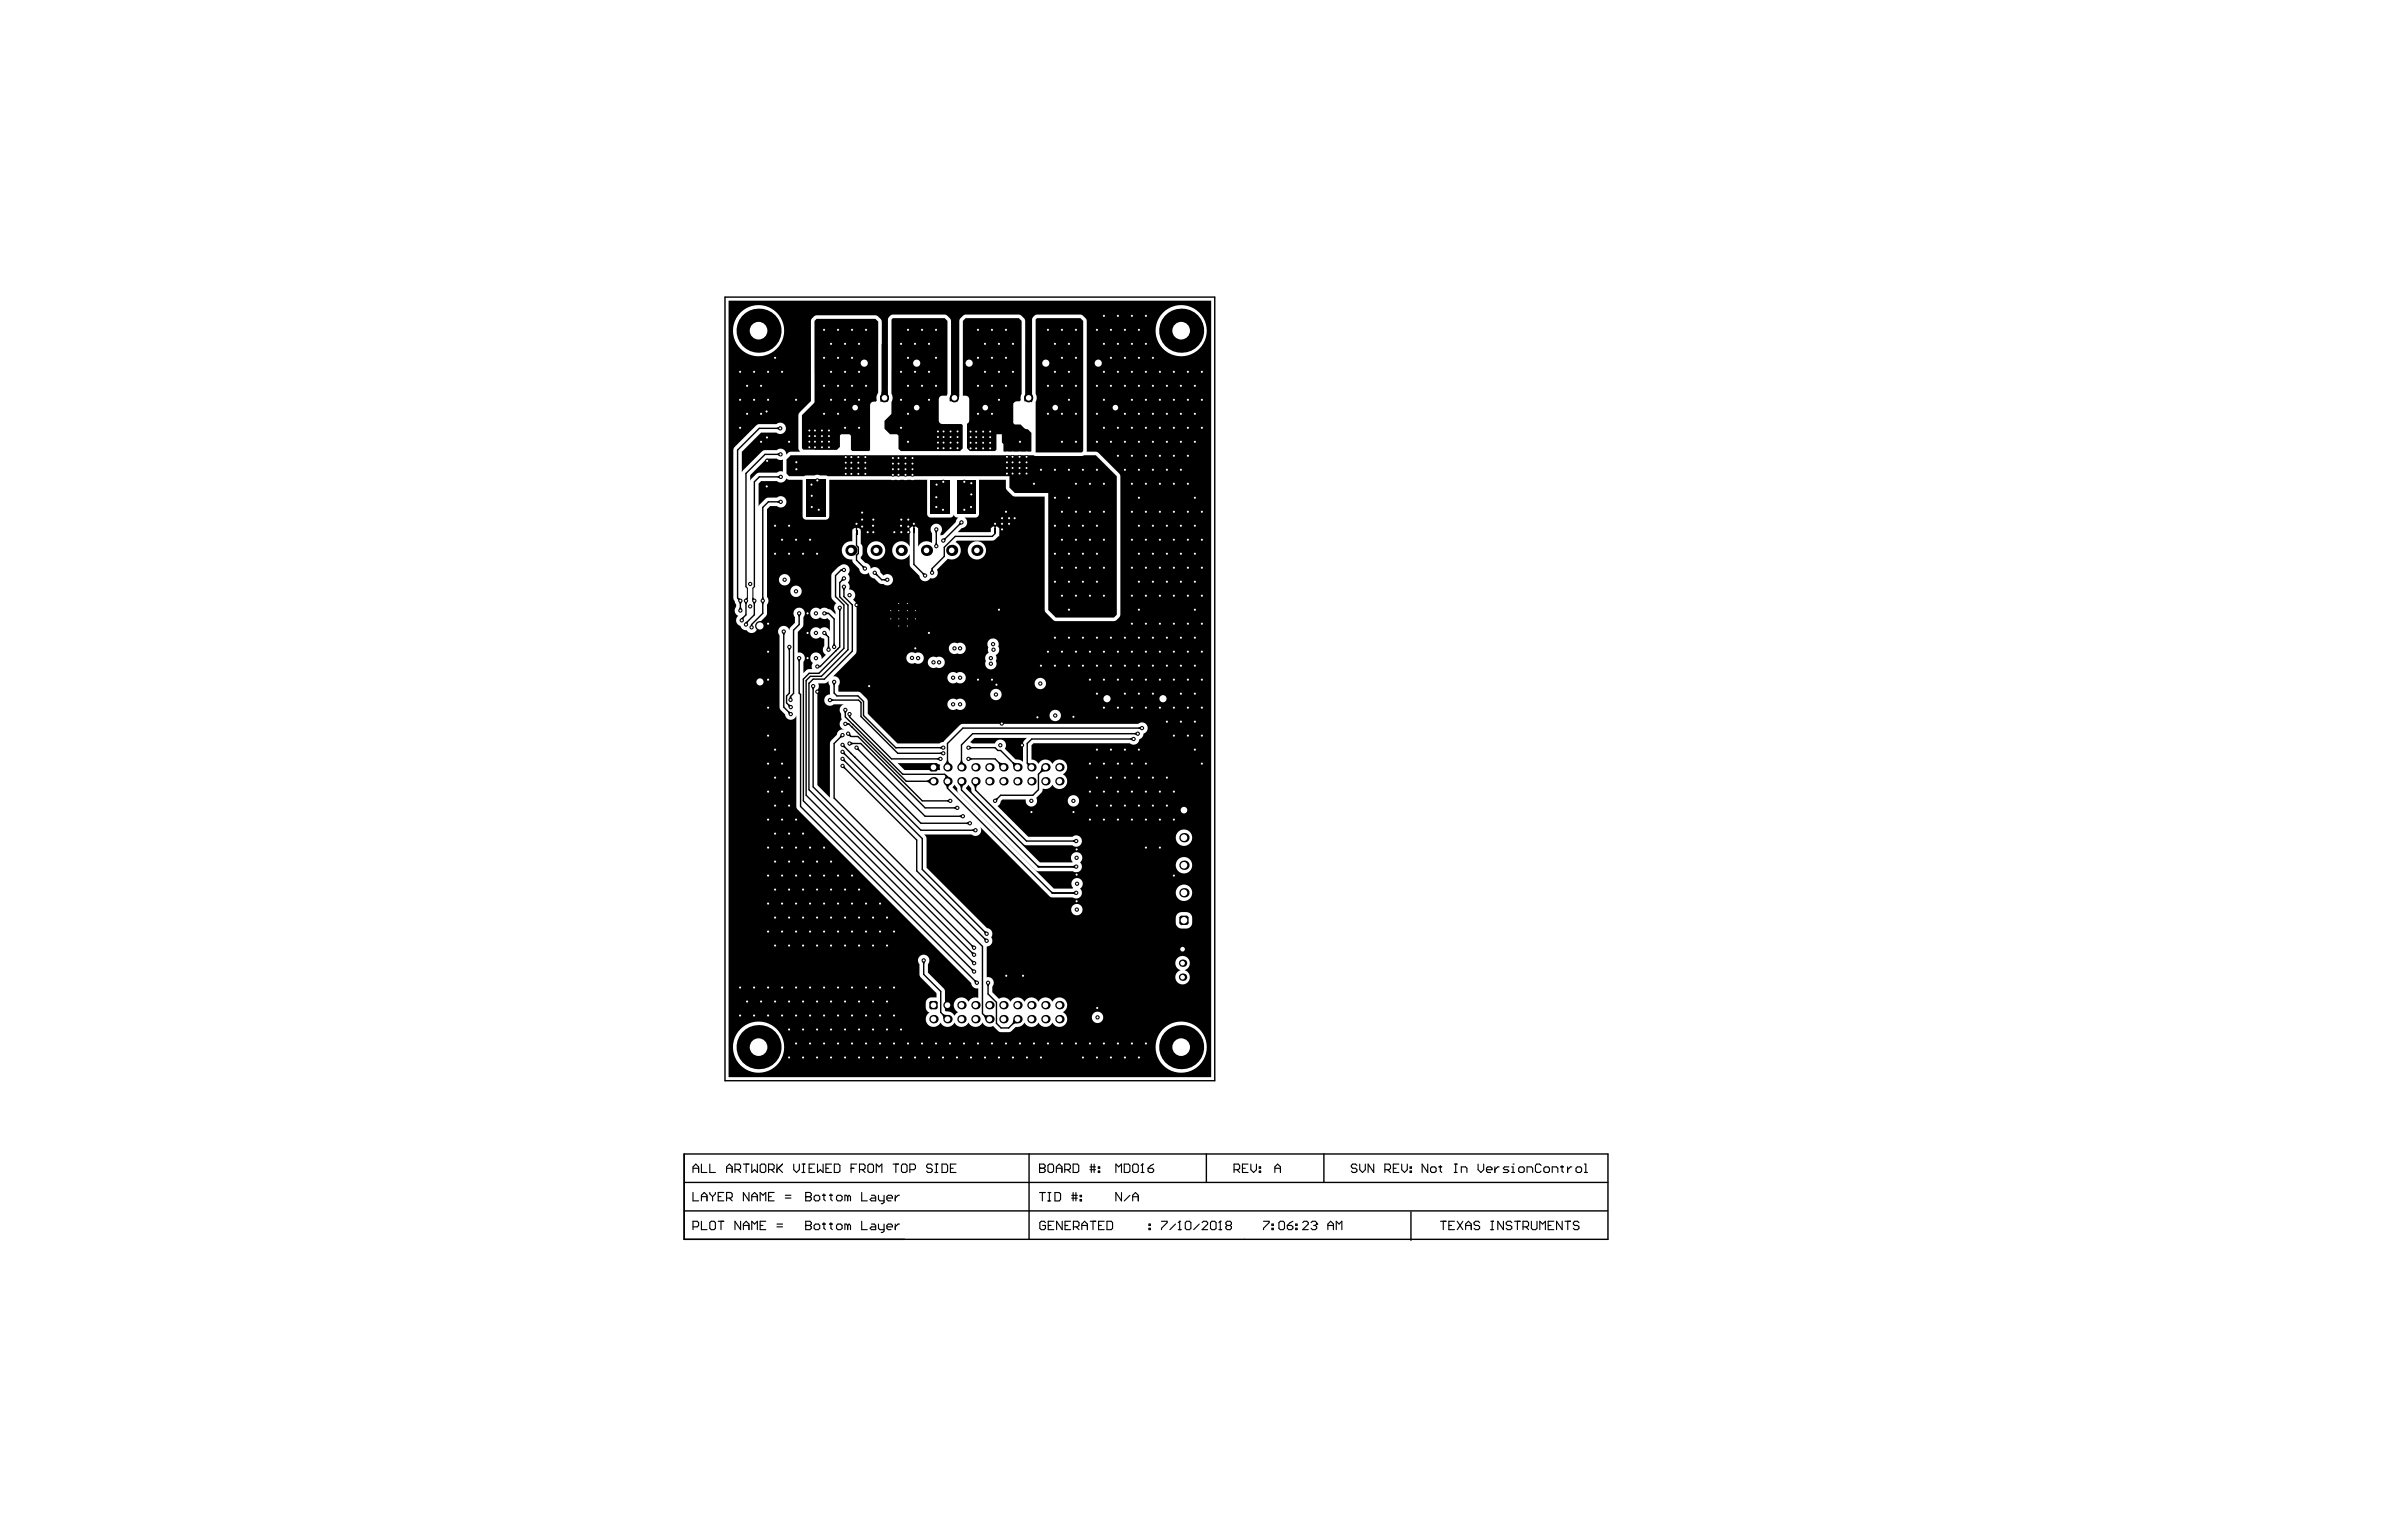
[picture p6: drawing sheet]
<svg xmlns="http://www.w3.org/2000/svg" width="432mm" height="279mm" viewBox="0 0 432 279" stroke-linecap="round" stroke-linejoin="round" font-family="sans-serif">
<g fill="none" stroke="#000" stroke-width=".25">
<path d="M131.4 53.9h88.8v142.1h-88.8zM141.4 77.7h-3.8l-3.9 3.9v26.8l.5 .5v1.8M141.5 82.4h-2.8l-3.5 3.4v20.6M141.5 91h-2.2l-1 1v19.2l-2.1 2v.5M141.5 86.5h-3.9l-.8 .9v19M155.3 96.7v2.2l.3 .3v1.1l-.3 .4v.9l1.5 1.5M155.3 95v1.2M165.7 95v1M165.7 96.5v5.8l2 2.1M169.7 96v3M174.3 94.7l-3.3 3.3M180.4 96.5v.2l-.5 .6h-6.7l-2 1.9v1.7l-2.2 2.2v.8"/>
<path d="M180.4 95v1M135.2 108.7v2.8l-.7 .7v.3M136.5 108.7l.2 .2M136.7 108.9h.1M136.7 108.9v2.6l-1.5 1.5v.2M142.1 114.5v13.7l1.2 1.3M143.1 117.3v8.4l-.5 .5v1.2l.7 .8M144.9 111.2v2l-1 1.1v11.4l-.6 .6v.6M144.9 119.3v6.4l.2 .2v20.3l32 32M149.4 111.2h.8l1 1v5.1M149.4 114.8l.8 .7v2.3M151.5 118l-2.8 2.9h-.5"/>
<path d="M151.5 118h.1M151.9 117.6l-.4 .4M151.9 117.6h.1M152.2 110.2v7.1l-.3 .3M153 103.3h-.5l-1 1.1v3.8l1.5 1.5v7.9l-4.5 4.5h-1.8l-1.1 1v22.1l31 31M153 104.9l-.8 .7v2.6l1.5 1.5v8.1l-4.8 4.8h-2l-.8 .8v20.8l30.5 30.4M153 106.4v1.8l1.5 1.5v8.4l-5.1 5h-2l-.8 .8v19.3l30 29.9M158.6 103.9l1.2 1.2h1M147.4 124.4v18.3l29.2 29.2M150.4 126.9h5.2l.5 .5v2.5l6.6 6.7h8.3M151.2 123.6v2.1l.5 .5h3.8l1 1v2.5l5.9 5.9M152.7 133.3l-1.5 1.5v9.9l26.9 26.9v12.2l1 1"/>
<path d="M152.7 135.1l14.2 14.2h8.9M152.7 138.9l13.5 13.4v5.6l12.7 12.7M152.7 137.6l14.5 14.5v5.5l11.7 11.7M152.7 136.3l14.2 14.2h9.9M153.2 128.7v1.3l10.5 10.4h7.5l.6 .5v2l18.9 19M153.2 131.3h.7l10.4 10.4h4.9M153.7 133l.6 .5h1.2l11.7 11.7h5.1M154 129.5v.5l7.6 7.6h8.9M154 134.8h2l11.7 11.7h5.8M154.2 134.8l-.2 .3M154.3 136.6h.1M154.4 131.8h.1"/>
<path d="M154.6 131.4h.1M155 137.3h.1M155.3 135.6l12.4 12.4h6.8M162.4 135.6h.1M162.4 135.6h8.6M175.6 137.6h4.8l1.5 1.5M175.6 135.6h4.8l.5 .5h.5l3 3M189.5 139.1l-1.3 1.3v2.8l-1 1h-5.8l-1 1M205.5 134h-18.5l-.8 .8v3.6l.8 .7M206.3 133h-30l-2 2.1v4M207 132h-32.5l-2.7 2.8v4.3M174.3 141.7v1.5l13.9 13.9"/>
<path d="M176.8 141.7v1.5l9.3 9.3h9M188.2 157.1l6.9 .1M188.2 157.1h6.9M195.1 157.1h.1M167.4 174.1v2.6l3.1 3.1v3.8l1.3 1.2M179.1 178.2v2l1.5 1.5v3.9l.9 .8h1.3l1.6-1.6M190.7 161.9l4.4 .1M190.7 161.9h4.4M195.1 161.9h.1M187 184.5v.3M124 209.2h167.5v15.5h-167.5zM124 219.6h167.4"/>
<path d="M124 214.4h167.5M186.5 209.2v15.5M218.7 209.2v5.2M240 209.2v5.2M255.8 219.7v5.2"/>
</g>
<g fill="none" stroke="#000" stroke-width=".2">
<path d="M125.6 211.8h1M125.6 212.6v-1l.5-.5 .5 .5v1M125.6 216.2v1.5h1M127.1 211.1v1.5h1.1M127.1 217.7v-1l.6-.5 .5 .5v1M127.1 217h1.1M128.7 211.1v1.5h1M128.7 216.2v.3l.5 .5M129.2 217v.7M129.7 216.2v.3l-.5 .5M130.2 217h.5M131.2 216.2h-1v1.5h1"/>
<path d="M131.7 211.8h1M131.7 217.2h.8l.2-.2v-.5l-.2-.3h-.8v1.5M131.7 212.6v-1l.5-.5 .5 .5v1M132.2 217.2l.5 .5M133.2 212.1h.8l.2-.3v-.5l-.2-.2h-.8v1.5M133.7 212.1l.5 .5M134.8 211.1h1M135.3 211.1v1.5M135.8 216.2v1.5l-1-1.5v1.5M136.3 211.1v1.5l.5-.5 .5 .5v-1.5M136.3 217.7v-1l.5-.5 .5 .5v1M136.3 217h1"/>
<path d="M137.8 217.7v-1.5l.5 .5 .5-.5v1.5M138.1 211.1h.5l.2 .2v1l-.2 .3h-.5l-.3-.3v-1zM139.3 212.1h.8l.2-.3v-.5l-.2-.2h-.8v1.5M139.3 217h.5M139.8 212.1l.5 .5M140.3 216.2h-1v1.5h1M140.8 211.1v1.5M141.1 211.8l.8 .8M141.9 211.1l-1.1 1M142.4 217.2h1M142.4 216.7h1M143.9 211.1v1l.5 .5 .5-.5v-1"/>
<path d="M145.4 212.6h.5M145.4 211.1h.5M145.7 211.1v1.5M146.1 217h.1M146.1 216.2h.7l.3 .3v.2l-.3 .3 .3 .2v.3l-.3 .2h-.7zM146.1 217h.7M146.7 211.8h.5M147.6 217l.2-.3h.5l.3 .3v.5l-.3 .2h-.5l-.2-.2zM147.7 211.1h-1v1.5h1M148.2 211.1v1.5l.5-.5 .5 .5v-1.5M149.1 216.7h.5M149.4 216.5v1l.2 .2"/>
<path d="M149.7 211.8h.5M150.4 216.7h.5M150.6 216.5v1l.3 .2M150.7 211.1h-1v1.5h1M151.2 211.1h.8l.3 .2v1l-.3 .3h-.8zM151.6 217l.3-.3h.5l.3 .3v.5l-.3 .2h-.5l-.3-.2zM153.7 217l-.3-.3h-.2v1M153.7 217v.7M153.7 217l.2-.3 .3 .3v.7M154.3 211.8h.5M155.3 211.1h-1v1.5M155.8 212.1h.8l.2-.3v-.5l-.2-.2h-.8v1.5"/>
<path d="M156.2 216.2v1.5h1M156.3 212.1l.5 .5M157.6 211.1h.5l.2 .2v1l-.2 .3h-.5l-.3-.3v-1zM158 216.7h.5l.2 .3v.7h-.7l-.3-.2 .3-.3h.7M158.8 212.6v-1.5l.6 .5 .5-.5v1.5M159.2 216.7v.8l.3 .2h.8M160.3 216.7v1.3l-.3 .2h-.2M160.8 217.2h1v-.2l-.3-.3h-.5l-.2 .3v.5l.2 .2h.5M161.9 211.1h1M162.3 216.7v1M162.4 211.1v1.5M163 216.7h-.2l-.5 .5"/>
<path d="M163.4 211.3l.3-.2h.5l.2 .2v1l-.2 .3h-.5l-.3-.3zM164.9 212.1h.8l.2-.3v-.5l-.2-.2h-.8v1.5M169 211.3l-.3-.2h-.5l-.2 .2v.3l.2 .2h.5l.3 .3v.2l-.3 .3h-.5l-.2-.3M169.5 212.6h.5M169.5 211.1h.5M169.8 211.1v1.5M170.8 211.1h.7l.3 .2v1l-.3 .3h-.7zM172.3 211.8h.5M173.3 211.1h-1v1.5h1M188.4 211.8h.1M188.4 211.1h.8l.3 .2v.3l-.3 .2 .3 .3v.2l-.3 .3h-.8zM188.4 211.8h.8"/>
<path d="M188.4 216.2h1.1M189 216.2v1.5M190 211.3l.2-.2h.5l.3 .2v1l-.3 .3h-.5l-.2-.3zM190 217.7h.5M190 216.2h.5M190.2 216.2v1.5M191.2 216.2h.8l.3 .3v1l-.3 .2h-.8zM191.5 211.8h1M191.5 212.6v-1l.5-.5 .5 .5v1M193 212.1h.8l.2-.3v-.5l-.2-.2h-.8v1.5M193.5 212.1l.5 .5M194.3 216.7h1"/>
<path d="M194.3 217.2h1M194.5 211.1h.8l.2 .2v1l-.2 .3h-.8zM194.5 216.2v1.5M195 216.2v1.5M195.8 217.5h.3v.2h-.3zM195.8 216.7h.3v.3h-.3zM197.6 211.6h1M197.6 212.1h1M197.8 211.1v1.5M198.3 211.1v1.5M199.1 212.3h.3v.3h-.3zM199.1 211.6h.3v.2h-.3z"/>
<path d="M202.3 212.6v-1.5l.5 .5 .5-.5v1.5M203.3 216.2v1.5l-1-1.5v1.5M203.8 211.1h.8l.2 .2v1l-.2 .3h-.8zM204.8 216.7l-1 1M205.3 211.3l.3-.2h.5l.2 .2v1l-.2 .3h-.5l-.3-.3zM205.3 217.7v-1l.5-.5 .5 .5v1M205.3 217h1M206.8 212.6h.6M207.1 211.1h.1M207.1 211.1v1.5M207.1 211.1l-.3 .2M208.1 211.8h.8l.2 .3v.2l-.2 .3h-.5l-.3-.3z"/>
<path d="M209.1 211.1l-.5 .2-.5 .5M223.7 212.1h.8l.2-.3v-.5l-.2-.2h-.8v1.5M224.2 212.1l.5 .5M225.2 211.8h.5M226.2 211.1h-1v1.5h1M226.7 211.1v1l.6 .5 .5-.5v-1M228.3 212.3h.2v.3h-.2zM228.3 211.6h.2v.2h-.2zM231.1 212.6v-1l.5-.5 .5 .5v1M231.1 211.8h1M246 211.3l-.3-.2h-.5l-.2 .2v.3l.2 .2h.5l.3 .3v.2l-.3 .3h-.5l-.2-.3M246.5 211.1v1l.5 .5 .5-.5v-1"/>
<path d="M249 211.1v1.5l-1-1.5v1.5M251 212.1h.8l.3-.3v-.5l-.3-.2h-.8v1.5M251.6 212.1l.5 .5M252.6 211.8h.5M253.6 211.1h-1v1.5h1M254.1 211.1v1l.5 .5 .5-.5v-1M255.6 212.3h.3v.3h-.3zM255.6 211.6h.3v.2h-.3zM258.8 211.1v1.5l-1-1.5v1.5M259.6 211.6h.5l.2 .2v.5l-.2 .3h-.5l-.3-.3v-.5zM260.8 211.6h.5M261.1 211.3v1l.2 .3"/>
<path d="M263.6 212.6h.5M263.6 211.1h.5M263.9 211.1v1.5M264.9 212.6v-1h.8l.2 .2v.8M267.9 211.1v1l.5 .5 .6-.5v-1M269.5 212.1h1v-.3l-.3-.2h-.5l-.2 .2v.5l.2 .3h.5M271 211.6v1M271.7 211.6h-.2l-.5 .5M273.5 211.6h-.7l-.3 .2 .3 .3h.5l.2 .2-.2 .3h-.8M274 212.6h.5M274 211.6h.3v1M274.3 211.1h.1"/>
<path d="M275.5 211.6h.6l.2 .2v.5l-.2 .3h-.6l-.2-.3v-.5zM276.8 212.6v-1h.8l.2 .2v.8M279.4 211.3l-.3-.2h-.5l-.3 .2v1l.3 .3h.5l.3-.3M280.1 211.6h.5l.3 .2v.5l-.3 .3h-.5l-.2-.3v-.5zM281.4 212.6v-1h.7l.3 .2v.8M282.9 211.6h.5M283.2 211.3v1l.2 .3M284.2 211.6v1M284.9 211.6h-.2l-.5 .5M285.9 211.6h.6l.2 .2v.5l-.2 .3h-.6l-.2-.3v-.5zM287.2 212.6h.5M287.2 211.1h.3v1.5"/>
<path d="M125.6 222.5h.8l.2-.3v-.5l-.2-.3h-.8v1.6M127.1 221.4v1.6h1.1M128.7 221.7l.2-.3h.5l.3 .3v1l-.3 .3h-.5l-.2-.3zM130.2 221.4h1M130.7 221.4v1.6M134.2 221.4v1.6l-1-1.6v1.6M134.8 223v-1.1l.5-.5 .5 .5v1.1M134.8 222.2h1M136.3 223v-1.6l.5 .5 .5-.5v1.6M137.8 222.2h.5M138.8 221.4h-1v1.6h1M140.8 222.5h1.1"/>
<path d="M140.8 221.9h1.1M146.1 222.2h.1M146.1 221.4h.7l.3 .3v.2l-.3 .3 .3 .3v.2l-.3 .3h-.7zM146.1 222.2h.7M147.6 222.2l.2-.3h.5l.3 .3v.5l-.3 .3h-.5l-.2-.3zM149.1 221.9h.5M149.4 221.7v1l.2 .3M150.4 221.9h.5M150.6 221.7v1l.3 .3M151.6 222.2l.3-.3h.5l.3 .3v.5l-.3 .3h-.5l-.3-.3zM153.7 222.2l-.3-.3h-.2v1.1M153.7 222.2v.8"/>
<path d="M153.7 222.2l.2-.3 .3 .3v.8M156.2 221.4v1.6h1M158 221.9h.5l.2 .3v.8h-.7l-.3-.3 .3-.2h.7M159.2 221.9v.8l.3 .3h.8M160.3 221.9v1.3l-.3 .3h-.2M160.8 222.5h1v-.3l-.3-.3h-.5l-.2 .3v.5l.2 .3h.5M162.3 221.9v1.1M163 221.9h-.2l-.5 .6M189.5 221.7l-.2-.3h-.5l-.3 .3v1l.3 .3h.5l.2-.3v-.5h-.5M190 222.2h.5M191 221.4h-1v1.6h1M192.6 221.4v1.6l-1.1-1.6v1.6"/>
<path d="M193.1 222.2h.5M194.1 221.4h-1v1.6h1M194.6 222.5h.7l.3-.3v-.5l-.3-.3h-.7v1.6M195.1 222.5l.5 .5M196.1 222.2h1M196.1 223v-1.1l.5-.5 .5 .5v1.1M197.6 221.4h1M198.1 221.4v1.6M199.1 222.2h.6M200.2 221.4h-1.1v1.6h1.1M200.7 221.4h.7l.3 .3v1l-.3 .3h-.7zM208.3 222.7h.2v.3h-.2z"/>
<path d="M208.3 221.9h.2v.3h-.2zM210.6 221.4h1v.3l-1 1v.3M213.1 221.9l-1 1.1M213.6 223h.5M213.9 221.4h.1M213.9 221.4v1.6M213.9 221.4l-.3 .3M214.9 221.7l.2-.3h.5l.3 .3v1l-.3 .3h-.5l-.2-.3zM217.4 221.9l-1 1.1M217.9 221.7l.3-.3h.5l.2 .3v.2l-1 1.1h1M219.7 221.4h.5l.2 .3v1l-.2 .3h-.5l-.3-.3v-1zM221 223h.5"/>
<path d="M221.2 221.4h.1M221.2 221.4v1.6M221.2 221.4l-.2 .3M222.5 222.2l-.3-.3v-.2l.3-.3h.5l.2 .3v.2l-.2 .3M222.5 222.2l-.3 .3v.2l.3 .3h.5l.2-.3v-.2l-.2-.3M222.5 222.2h.5M229 221.4h1.1v.3l-1.1 1v.3M230.6 222.7h.2v.3h-.2zM230.6 221.9h.2v.3h-.2zM231.8 221.7l.3-.3h.5l.2 .3v1l-.2 .3h-.5l-.3-.3zM233.4 222.2h.7l.3 .3v.2l-.3 .3h-.5l-.2-.3zM234.4 221.4l-.5 .3-.5 .5"/>
<path d="M234.9 222.7h.2v.3h-.2zM234.9 221.9h.2v.3h-.2zM236.1 221.7l.3-.3h.5l.3 .3v.2l-1.1 1.1h1.1M237.7 221.7l.2-.3h.5l.3 .3v.2M238.2 222.2h.2M238.4 222.2l.3 .3v.2l-.3 .3h-.5l-.2-.3M238.7 221.9h.1M238.7 221.9l-.3 .3M240.7 222.2h1M240.7 223v-1.1l.5-.5 .5 .5v1.1M242.2 223v-1.6l.5 .5 .5-.5v1.6M261.1 221.4h1"/>
<path d="M261.6 221.4v1.6M262.6 222.2h.6M263.7 221.4h-1.1v1.6h1.1M264.2 221.4l1 1.6M265.2 221.4l-1 1.6M265.7 222.2h1M265.7 223v-1.1l.5-.5 .5 .5v1.1M268.2 221.7l-.2-.3h-.5l-.3 .3v.2l.3 .3h.5l.2 .3v.2l-.2 .3h-.5l-.3-.3M270.3 221.4h.5M270.3 223h.5M270.5 221.4v1.6M272.5 221.4v1.6l-1-1.6v1.6"/>
<path d="M274.1 221.7l-.3-.3h-.5l-.3 .3v.2l.3 .3h.5l.3 .3v.2l-.3 .3h-.5l-.3-.3M274.6 221.4h1M275.1 221.4v1.6M276.1 222.5h.7l.3-.3v-.5l-.3-.3h-.7v1.6M276.6 222.5l.5 .5M277.6 221.4v1.3l.3 .3h.5l.2-.3v-1.3M279.1 223v-1.6l.5 .5 .5-.5v1.6M280.6 222.2h.6M281.7 221.4h-1.1v1.6h1.1M283.2 221.4v1.6l-1-1.6v1.6M283.7 221.4h1M284.2 221.4v1.6"/>
<path d="M286.2 221.7l-.2-.3h-.5l-.3 .3v.2l.3 .3h.5l.2 .3v.2l-.2 .3h-.5l-.3-.3"/>
</g>
<g fill="#000">
<path d="M148 57.8h10.7l.5 .5v13a1.38 1.38 0 0 0-.2 1.3l-.2 .2a.79 .79 0 0 0-1.1 .7v8.1l-.2 .2h-3l-.2-.3v-2.5l-.3-.3h-1.5l-.3 .3v2l-.5 .5h-4v-23.3zM161.6 57.9l.3-.2h9.3l.6 .5v13.2l-.2 .4-.8-.1a.65 .65 0 0 0-.6 .7v3.8a.65 .65 0 0 0 .6 .7h3.5l.2 .2v4.2l-.5 .5h-10.7l-.4-.4v-2.4l-.3-.3h-1.3l-1-1v-1.4l1.3-1.3v-2.1a1.46 1.46 0 0 0 0-1.5zM175.1 57.7h9.6l.5 .5v13.2l-.2 .4v.7l-.1 .3h-.8l-.4 .4v3.5l.2 .3h1.1l.7 .6 .6 .2 .7 .7v3.3l-.1 .1h-4.9l-.1-.1v-1.3l-.3-.3v-1.5h-1v2.8l-.2 .3h-4.6l-.5-.5v-4.5l.2-.1 .2-.5v-3.8a.65 .65 0 0 0-.6-.7h-.6v-13.5zM188 57.7h7.9l.5 .5v23.6l-.3 .2h-8.4v-9.1a1.46 1.46 0 0 0 0-1.5v-13.5zM140.8 77.5l.4-.1v.5l-.4-.1zM159.8 71h1l.1 .5h-1.1zM172.5 71h1l.1 .5h-1.2zM139 83.1h1.8l.7 .3 .4-.1v2.2h-.6l-.5 .2h-3.4l-1.2 1.1-.2 .5v-1.1zM140.9 82.3l.3-.2v.6l-.3-.2zM140.9 90.9l.3-.2v.6l-.3-.2zM140.9 86.3l.4-.1v.5l-.4-.1zM146.1 86.9h3.6v6.7h-3.6z"/>
<path d="M147.7 72.9h4.5v8.1l-.5 .5h-6.1l-.2-.2v-6zM155 95.3h.5l-.1 .3h-.3zM155.1 96.3h.3v.3h-.3zM165.4 95.3h.5l-.1 .3h-.3zM165.5 96.1h.3v.3h-.3zM169.5 96.3h.5l-.1 .3h-.3zM169.6 98.4h.3l.1 .4h-.5zM171 97.6l.3-.1 .2 .2-.1 .3zM168.7 87.1h3.6v6.1h-3.6zM173.9 94.7l.4 .4-.3 .1-.2-.1zM173.5 87.1h3.3v6.1h-3.3zM180.1 95.3h.6l-.2 .3h-.2z"/>
<path d="M180.3 96.1h.2v.3h-.2zM143.3 82.5h44l.4 .2h8.4l.4-.2h2.1l3.8 3.8v25.2l-.5 .5h-10.5l-1.4-1.4v-21.2h-6l-1-1v-2.1h-32.9l-.4-.1h-1a1.03 1.03 0 0 0-1 0l-4.7 .1-.4-.4v-2.6zM133.9 108.4l.3 .1-.4 .4-.1-.3zM133.9 109.2h.6l-.2 .3h-.2zM134.1 110.1h.2l.2 .3h-.6zM134.3 112.1l.3-.2 .3 .1-.1 .3zM135 109.2h.5l-.1 .3h-.3zM135.2 108.5l.2-.1 .1 .1-.1 .2zM135.1 108.6l.3-.2 .1 .3zM135.1 112.9l.3-.2 .2 .1v.3zM136.1 113.2h.3v.2h-.3zM136.4 108.4l.2-.1 .2 .2-.4 .4z"/>
<path d="M136.5 109.2h.5l-.1 .3h-.3zM138 109.2h.5l-.1 .3h-.3zM138.1 108.3h.3l.1 .3h-.5zM141.8 114.8h.6l-.2 .3h-.2zM142.8 117.6h.6l-.2 .3h-.2zM144.6 119.6h.5l-.1 .3h-.3zM144.6 111.5h.5l-.1 .3h-.3zM149.8 114.8l.2 .3-.2 .2-.4-.1zM149.7 110.9l.3 .2v.2l-.3 .2zM150.1 117.2h.2l.2 .3h-.6zM151.1 116.7h.2l.2 .3h-.6zM151.9 110.5h.6l-.1 .3h-.3z"/>
<path d="M152.6 104.9l.4 .4-.4 .1-.1-.2zM152.5 103.2h.1v.3h-.1zM152.7 106.7h.6l-.2 .3h-.2zM156.4 102.6l.4 .1-.4 .4-.1-.3zM159 103.9l.1 .3-.2 .2-.3-.2zM160.2 105l.4-.2v.6l-.4-.2zM167.4 103.8l.3 .2-.4 .4-.1-.4zM168.8 103.2h.3l.1 .4h-.5zM143 127.7l.3 .1-.3 .4-.2-.3zM143 129l.3 .1-.3 .4-.2-.4zM143.2 126.3h.2l.2 .3h-.6zM147.1 124.7h.6l-.2 .3h-.2z"/>
<path d="M148.5 120.7h.2v.3h-.2zM148.3 123.9h1.3l.6-.4v.4l.2 .4 .1 1.6a1.03 1.03 0 0 0-1 1.4 1.03 1.03 0 0 0 1.6 .4h1.9a1.03 1.03 0 0 0-.5 1.7l.1 1a1.1 1.1 0 0 0 .5 1.9 1.07 1.07 0 0 0-1.4 .9l-1 1.1-.3 .5v9.8l-2.2-2.2v-17.3l.2-.7zM150.7 126.7l.4 .1v.3l-.4 .1zM150.9 123.9h.6l-.2 .4h-.2zM152.3 133.3l.4 .4-.3 .1-.2-.2zM153.1 137.6l.2 .3-.2 .2-.4-.1zM153.1 138.9l.2 .3-.2 .2-.4-.1zM153.1 136.3l.2 .4-.2 .1-.4-.1zM153.1 135.1l.2 .3-.2 .2-.4-.1zM153 129h.5l-.1 .3h-.3zM153.5 131l.3 .1v.3l-.3 .1zM153.9 129.8h.2v.2h-.2z"/>
<path d="M154.1 133l.2 .4-.2 .2-.4-.2zM154.3 134.5l.3 .2v.2l-.3 .2zM155.7 135.6l.1 .3-.2 .2-.3-.1zM162.7 138.4h7.1l.6 .2-.1 .5 .2 .5h-6.5zM169.9 137.5l.3-.2v.6l-.3-.2zM170.4 136.5l.3-.2v.6l-.3-.2zM170.4 135.4l.3-.1v.5l-.3-.1zM171.6 137.9h.3l.4 .7h-1.1zM174.2 137.9h.2l.4 .7h-1zM175.8 137.3l.4 .2v.2l-.4 .2zM175.8 135.3l.4 .1v.3l-.4 .1zM181.1 138.2l.8 .2-.8 .7-.1-.7z"/>
<path d="M183.7 138.2l.7 .2-.7 .7-.2-.7zM176.6 133.8h9.5l-.6 .8-.1 3.5-.6-.3-.7-.1-1.9-2a1.03 1.03 0 0 0-.4-1.5 1.03 1.03 0 0 0-1.4 .6h-4.2l-.3-.2zM186.3 138.3l.5 .1-.6 .5-.1-.5zM188.7 139.1l.8 .8-.8 .2-.1-.2zM204.9 133.9l.3-.2v.6l-.3-.2zM205.6 132.9l.4-.1v.5l-.4-.1zM206.4 131.9l.3-.2v.6l-.3-.2zM168 141.5l.7-.4v1.1l-.7-.4zM171.3 140.6l.2-.1 .7 .5-1 .1 .2-.3zM171.2 142.2h1.1l-.4 .7h-.3zM171.7 145.1l.3-.2v.6l-.3-.2zM172.9 146.4l.4-.2v.6l-.4-.2z"/>
<path d="M173.9 147.9l.4-.2v.6l-.4-.2zM173.8 142.2h1l-.4 .7h-.2zM175.2 149.1l.3-.1v.5l-.3-.1zM176.2 150.4l.3-.1v.5l-.3-.1zM176.3 142.2h1.1l-.4 .7h-.3zM180.4 144.8l.3-.1 .2 .2-.1 .3zM188.1 156.8l.4 .2-.4 .2zM194.5 157.1l.3-.2 .1 .6-.4-.2zM194.5 157l.3-.1v.5l-.3-.1zM194.5 152.4l.3-.2v.6l-.3-.2zM167.2 174.4h.5l-.1 .3h-.3zM176.2 172.6l.4 .1-.4 .4-.1-.3z"/>
<path d="M176.2 171.3l.4 .2-.4 .3-.1-.3zM176.2 175.6l.4 .2-.4 .4-.1-.4zM176.2 174.1l.4 .1-.4 .4-.1-.3zM176.7 177.7l.4 .1-.4 .4-.1-.3zM178.5 170.1l.4 .1-.4 .4-.2-.4zM178.5 168.8l.4 .1-.4 .4-.2-.3zM178.8 178.5h.6l-.2 .3h-.2zM190.6 161.6l.4 .2-.4 .2zM194.5 161.8l.3-.1 .1 .5-.4-.1zM194.5 161.8l.3-.2v.6l-.3-.2zM171 183.8l.7 .2-.7 .8-.2-.8zM178.5 184l.2 .1 .5-.1-.6 1-.3-.8z"/>
<path d="M183.7 184.8l.7 .8-.7 .1-.2-.1z"/>
<path d="M132.1 54.5h87.5v140.8h-87.5zM147.6 57.4l-.4 .3-.2 .5v14.5l-2.2 2.3-.1 6.3 .4 .6h-1.8l-.8 .5a1.03 1.03 0 0 0-.6-1 1.03 1.03 0 0 0-1.1 .2l-2.5 .1-3.6 3.6-.2 .4v-3.8l3.5-3.5h2.7a1.03 1.03 0 0 0 1.5 0 1.03 1.03 0 0 0 0-1.5 1.03 1.03 0 0 0-1.5 0h-3.1l-.3 .1-4.1 4.1-.2 .3-.1 27 .5 1.2v.4a1.02 1.02 0 0 0 .4 1.7 1.05 1.05 0 0 0-.3 1 1.05 1.05 0 0 0 .7 .8 1.03 1.03 0 0 0 1.1 .8 1.03 1.03 0 0 0 1.4 .4 1.03 1.03 0 0 0 .5-1.3l1.7-1.8 .1-2 .3-.7-.3-.7v-15.9l.6-.5h1.2a1.03 1.03 0 0 0 1.5-.1 1.03 1.03 0 0 0 0-1.4 1.03 1.03 0 0 0-1.5-.1l-1.9 .1-1.2 1.2-.2 .4v-4.2l.5-.5h2.9a1.03 1.03 0 0 0 1.6-.4l.5 .2h2.5v6.6l.2 .4 .4 .2h3.6a.65 .65 0 0 0 .6-.6v-6.6h17.8v6.2a.65 .65 0 0 0 .6 .6h3.6l.4-.1 .2-.4v.1a.72 .72 0 0 0 .8 .4l-.3 .4-.1 .5-2.4 2.3-.4 .1v-.4a1.03 1.03 0 0 0-.1-1.5 1.03 1.03 0 0 0-1.4 0 1.03 1.03 0 0 0 0 1.5l-.1 1.7a1.65 1.65 0 0 0-2.5 .7v-3a.78 .78 0 0 0-.5-.7 .78 .78 0 0 0-.8 .2l-.2 .1v3.4a1.66 1.66 0 0 0-2.5-.6 1.66 1.66 0 0 0 0 2.6 1.66 1.66 0 0 0 2.5-.6l.1 2.2 1.7 1.7a1.09 1.09 0 0 0 .8 1 1.09 1.09 0 0 0 1.2-.5 1.03 1.03 0 0 0 1.1-.4 1.03 1.03 0 0 0 0-1.2l2-2a1.65 1.65 0 0 0 2.2-.8 1.65 1.65 0 0 0-.8-2.2l.3-.3h6.6l.9-.8h.1l.1-.8a.8 .8 0 0 0-.5-1 .8 .8 0 0 0-1 .3h-.1v.8h-6l.7-.8a1.03 1.03 0 0 0 1-.7 1.03 1.03 0 0 0-.5-1.2h2h.3l.3-.4 .1-6.4h4.8l.1 1.7 1.3 1.3h5.7v20.9l1.5 1.5 .5 .2h10.8a1.67 1.67 0 0 0 .9-1.1v-25.2l-.2-.4-3.8-3.8-.5-.2h-1.6v-24a1.66 1.66 0 0 0-1.1-.9h-7.9l-.5 .2-.4 .5v13.9a1.03 1.03 0 0 1 0 1.1v.3l-.5-.2h-1l.2-1.4v-13.5a1.66 1.66 0 0 0-1.1-.9l-9.9 .1a1.66 1.66 0 0 0-.9 1.1v13.7a.79 .79 0 0 0-.3 .9h-1.5v-.6l.3-.8v-13.2a1.55 1.55 0 0 0-1.2-1.2h-9.3l-.7 .5-.2 .4v13.6a1.15 1.15 0 0 1 0 1.3h-1.4a1.68 1.68 0 0 1 .2-1.5v-13l-.1-.4-.5-.5-.5-.2h-10.7zM209.5 60a4.7 4.7 0 0 0 9.3 0 4.7 4.7 0 0 0-9.3 0zM132.9 60a4.6 4.6 0 0 0 9.3 0 4.6 4.6 0 0 0-9.3 0zM154.5 96v2.2a1.65 1.65 0 0 0-1.9 1.6 1.65 1.65 0 0 0 1.9 1.6l.1 .6 .7 .6a1.2 1.2 0 0 1 .6 1 1.03 1.03 0 0 0 1.6 .2 1.02 1.02 0 0 0 1 1.1l1 .9 .7 .1a1.03 1.03 0 0 0 1.4-.1 1.03 1.03 0 0 0 0-1.4 1.03 1.03 0 0 0-1.4 0l-.6-.6a1.03 1.03 0 0 0-.7-.9 1.03 1.03 0 0 0-1.1 .2 1.02 1.02 0 0 0-1-1l-.8-.8 .4-1-.1-1.3-.3-.4v-2a.8 .8 0 0 0-.4-.9 .8 .8 0 0 0-1 .3zM175.4 99.8a1.66 1.66 0 0 0 3.3 0 1.66 1.66 0 0 0-3.3 0zM157.2 99.8a1.66 1.66 0 0 0 3.3 0 1.66 1.66 0 0 0-3.3 0zM141.2 105.1a1.05 1.05 0 0 0 2.1 0 1.05 1.05 0 0 0-2.1 0zM143.3 107.2a1.04 1.04 0 0 0 2 0 1.04 1.04 0 0 0-2 0zM144.1 110.5a1.03 1.03 0 0 0 0 1.4v1l-.8 .8-.2 .5a1.03 1.03 0 0 0-1.5-.6 1.03 1.03 0 0 0-.3 1.6v13l.1 .4 .9 .9a1.03 1.03 0 0 0 1 1 1.03 1.03 0 0 0 1.1-.8v16.5l.1 .4 31.6 31.7a1.02 1.02 0 0 0 1.2 .9v1.7h-.1a1.38 1.38 0 0 0-1.6 .8 1.4 1.4 0 0 0-2.3-.4 1.4 1.4 0 0 0 .4 2.2l-.4 .3-.3 .4a1.98 1.98 0 0 0-1.6-.9l-.1-.1v-3.6l-.2-.4-2.9-2.8v-1.6a1.03 1.03 0 0 0 0-1.4 1.03 1.03 0 0 0-1.5 0 1.03 1.03 0 0 0 0 1.4l.1 2.3 3 3v.8l-.2-.1a1.49 1.49 0 0 0-1.7 .6l-.1 .5a1.49 1.49 0 0 0 .5 1.6l.2 .1-.3 .2a1.41 1.41 0 0 0 .2 2.1 1.41 1.41 0 0 0 2.1-.5 1.39 1.39 0 0 0 1.3 .8 1.39 1.39 0 0 0 1.2-.8 1.39 1.39 0 0 0 1.3 .8 1.39 1.39 0 0 0 1.3-.8 1.39 1.39 0 0 0 1.2 .8 1.39 1.39 0 0 0 1.3-.8 1.54 1.54 0 0 0 2 .7l.8 .8 .6 .3 1.5-.1 1.1-.9h.2a1.41 1.41 0 0 0 1.4-.8 1.39 1.39 0 0 0 1.3 .8 1.39 1.39 0 0 0 1.2-.8 1.39 1.39 0 0 0 1.3 .8 1.39 1.39 0 0 0 1.3-.8 1.4 1.4 0 0 0 2.2 .4 1.4 1.4 0 0 0-.4-2.3 1.4 1.4 0 0 0 .4-2.2 1.4 1.4 0 0 0-2.2 .4 1.39 1.39 0 0 0-1.3-.9 1.39 1.39 0 0 0-1.3 .9 1.39 1.39 0 0 0-1.2-.9 1.39 1.39 0 0 0-1.3 .9 1.39 1.39 0 0 0-1.3-.9 1.39 1.39 0 0 0-1.2 .9 1.38 1.38 0 0 0-2.1-.6l-1.2-1.2v-1a1.03 1.03 0 0 0 .1-1.2 1.03 1.03 0 0 0-1.1-.5v-5.6h.2a1.03 1.03 0 0 0 .6-1.7 1.02 1.02 0 0 0 .1-1 1.02 1.02 0 0 0-.9-.6l-10.9-11v-5.2l-.1-.4-.4-.4h8.6a1.03 1.03 0 0 0 1.5 0 1.03 1.03 0 0 0 0-1.4l12.8 12.7 .4 .1h3.7a1.04 1.04 0 0 0 1.4-.2 1.04 1.04 0 0 0-.1-1.4 1.03 1.03 0 0 0 .3-1.5 1.03 1.03 0 0 0-1.5-.1 1.03 1.03 0 0 0 0 1.5l-.2 .1h-3.4l-18.3-18.4 .3-.5 .5 .7 .1 .5 .2 .4 14.1 14.1 .4 .1h6.2a1.04 1.04 0 0 0 1.4-.2 1.04 1.04 0 0 0-.1-1.4 1.03 1.03 0 0 0 .1-1.5 1.03 1.03 0 0 0-1.5-.1 1.03 1.03 0 0 0 .1 1.5l-6 .1-13.4-13.5 .5-.7 .5 .7v.5l.2 .4 9.4 9.4 .4 .1h8.3a1.03 1.03 0 0 0 1.4-.1 1.03 1.03 0 0 0 0-1.4 1.03 1.03 0 0 0-1.4-.1h-8l-5.6-5.6 .5-.4 .1-.4 .3-.3h4.3a1.03 1.03 0 0 0 1.1 1.2 1.03 1.03 0 0 0 .7-1.5l1.1-1.1 .1-.6a1.37 1.37 0 0 0 1.8-.8 1.4 1.4 0 0 0 2.2 .5 1.4 1.4 0 0 0-.4-2.3 1.4 1.4 0 0 0 .4-2.3 1.4 1.4 0 0 0-2.2 .4 1.39 1.39 0 0 0-1.3-.8 1.39 1.39 0 0 0-1.3 .8 1.36 1.36 0 0 0-1.2-.8v-2.6l.3-.3h17.5a1.03 1.03 0 0 0 1.1 .1 1.03 1.03 0 0 0 .6-.9 1.03 1.03 0 0 0 .8-1 1.03 1.03 0 0 0 .6-1.5 1.03 1.03 0 0 0-1.6-.3h-31.8l-.5 .3-3 3-.7 .3h-7.6l-5.4-5.4v-2.4l-1.2-1.4-.6-.2h-3.5v-1.1a1.03 1.03 0 0 0 .1-1.2 1.03 1.03 0 0 0-1.1-.5l4-4 .2-.3 .1-8.6-.1-.4-.6-.6a1.02 1.02 0 0 0 .4-1.2 1.02 1.02 0 0 0-1.1-.6l.1-.8-.3-.5a1.02 1.02 0 0 0 0-1.5 1.07 1.07 0 0 0-.1-1.5 1.07 1.07 0 0 0-1.5 .1l-1.2 1.1-.2 .6v4l.9 1-.1 .1a1.03 1.03 0 0 0 0 1.4v.5l-.9-.9-.4-.1a1.14 1.14 0 0 0-1.5 .1 1.03 1.03 0 0 0-1.5 0 1.03 1.03 0 0 0 0 1.5 1.03 1.03 0 0 0 1.5-.1l.2 .2a1.02 1.02 0 0 0 1.1 0l.4 .4v2.1a1.03 1.03 0 0 0-.7-.8 1.03 1.03 0 0 0-1 .3 1.03 1.03 0 0 0-1.5-.1 1.03 1.03 0 0 0 0 1.5 1.03 1.03 0 0 0 1.5 0l.7 .3v1.3a1.02 1.02 0 0 0 .3 1.6l-.8 .8v-.2a1.04 1.04 0 0 0-1.5-.9 1.04 1.04 0 0 0 0 1.8l-.3 .7 .1 .4-.9 .1-.7 .6v-2a1.03 1.03 0 0 0 .2-1.2 1.03 1.03 0 0 0-1.2-.5v-3.7l1-1.2v-1.5a1.03 1.03 0 0 0 0-1.4 1.03 1.03 0 0 0-1.5 0zM172.3 116.8a1.04 1.04 0 0 0-.1 1.4 1.04 1.04 0 0 0 1.3 .3 1.04 1.04 0 0 0 1.6-.9 1.04 1.04 0 0 0-1.6-.9 1.03 1.03 0 0 0-1.2 .1zM168.5 119.4a1.04 1.04 0 0 0-.1 1.3 1.04 1.04 0 0 0 1.3 .3 1.04 1.04 0 0 0 1.6-.9 1.04 1.04 0 0 0-1.6-.9 1.03 1.03 0 0 0-1.2 .2zM164.6 118.6a1.07 1.07 0 0 0-.1 1.4 1.07 1.07 0 0 0 1.4 .2 1.05 1.05 0 0 0 1.6-.9 1.05 1.05 0 0 0-1.7-.9 1.04 1.04 0 0 0-1.2 .2zM179.3 116.1a1.02 1.02 0 0 0-.1 1.3l-.1 .4 .1 .6h-.1a1.03 1.03 0 0 0-.4 1.4 1.04 1.04 0 0 0 .9 1.6 1.04 1.04 0 0 0 .9-1.6 1.01 1.01 0 0 0 0-1 1.02 1.02 0 0 0 .5-1.6 1.03 1.03 0 0 0-.4-1.3 1.03 1.03 0 0 0-1.3 .2zM172 122.1a1.03 1.03 0 0 0 0 1.5 1.03 1.03 0 0 0 1.4 .1 1.03 1.03 0 0 0 1.4-.1 1.03 1.03 0 0 0 0-1.4 1.03 1.03 0 0 0-1.4-.1l-.1-.1a1.04 1.04 0 0 0-1.3 .1zM187.5 123.9a1.05 1.05 0 0 0 2.1 0 1.05 1.05 0 0 0-2.1 0zM172 127a1.03 1.03 0 0 0 0 1.4 1.03 1.03 0 0 0 1.4 .1 1.03 1.03 0 0 0 1.4-.1 1.03 1.03 0 0 0 0-1.4 1.03 1.03 0 0 0-1.4-.1l-.1-.1a1.04 1.04 0 0 0-1.3 .2zM179.5 125.9a1.05 1.05 0 0 0 2.1 0 1.05 1.05 0 0 0-2.1 0zM190.3 129.7a1.04 1.04 0 0 0 2 0 1.04 1.04 0 0 0-2 0zM193.5 145.2a1.05 1.05 0 0 0 2.1 0 1.05 1.05 0 0 0-2.1 0zM213.1 151.9a1.5 1.5 0 0 0 3 0 1.5 1.5 0 0 0-3 0zM213.1 156.9a1.5 1.5 0 0 0 3 0 1.5 1.5 0 0 0-3 0zM213.1 161.9a1.5 1.5 0 0 0 3 0 1.5 1.5 0 0 0-3 0zM194.2 164.9a1.04 1.04 0 0 0 2 0 1.04 1.04 0 0 0-2 0zM213.4 165.7a1.93 1.93 0 0 0 .3 2.5l.5 .2a1.59 1.59 0 0 0 1.8-.6l.1-.5a1.59 1.59 0 0 0-.5-1.8l-.6-.1a1.73 1.73 0 0 0-1.6 .3zM213.4 173.7a1.32 1.32 0 0 0 .6 2.2 1.32 1.32 0 0 0-.7 2 1.32 1.32 0 0 0 2.1 0 1.32 1.32 0 0 0-.7-2 1.32 1.32 0 0 0 .8-1.9 1.32 1.32 0 0 0-2.1-.3zM197.9 184.5a1.05 1.05 0 0 0 2.1 0 1.05 1.05 0 0 0-2.1 0zM209.5 189.9a4.7 4.7 0 0 0 9.3 0 4.7 4.7 0 0 0-9.3 0zM132.9 189.9a4.6 4.6 0 0 0 9.3 0 4.6 4.6 0 0 0-9.3 0z"/>
<circle cx="165.9" cy="112.2" r=".25"/>
</g>
<path d="M135.5 108.4l-.3 .3" fill="none" stroke="#000" stroke-width=".18"/>
<path d="M135.2 106.4l.3 .2v1.8M136.8 106.4l-.3 .2v2.1" fill="none" stroke="#000" stroke-width=".19"/>
<path d="M160.3 62.5v9.6M173 62.3v9.8M186.5 62.3v9.8" fill="none" stroke="#000" stroke-width="1"/>
<circle cx="165.9" cy="112.2" r=".1" fill="#fff"/>
<circle cx="165.9" cy="110.7" r=".25" fill="#000"/>
<circle cx="165.9" cy="110.7" r=".1" fill="#fff"/>
<circle cx="164.5" cy="109.4" r=".25" fill="#000"/>
<circle cx="164.5" cy="109.4" r=".1" fill="#fff"/>
<circle cx="164.5" cy="110.7" r=".25" fill="#000"/>
<circle cx="164.5" cy="110.7" r=".1" fill="#fff"/>
<circle cx="164.5" cy="112.2" r=".25" fill="#000"/>
<circle cx="164.5" cy="112.2" r=".1" fill="#fff"/>
<circle cx="161.5" cy="110.7" r=".25" fill="#000"/>
<circle cx="161.5" cy="110.7" r=".1" fill="#fff"/>
<circle cx="161.5" cy="112.2" r=".25" fill="#000"/>
<circle cx="161.5" cy="112.2" r=".1" fill="#fff"/>
<circle cx="162.9" cy="109.4" r=".25" fill="#000"/>
<circle cx="162.9" cy="109.4" r=".1" fill="#fff"/>
<circle cx="162.9" cy="110.7" r=".25" fill="#000"/>
<circle cx="162.9" cy="110.7" r=".1" fill="#fff"/>
<circle cx="162.9" cy="112.2" r=".25" fill="#000"/>
<circle cx="162.9" cy="112.2" r=".1" fill="#fff"/>
<circle cx="164.5" cy="113.5" r=".25" fill="#000"/>
<circle cx="164.5" cy="113.5" r=".1" fill="#fff"/>
<circle cx="162.9" cy="113.5" r=".25" fill="#000"/>
<circle cx="162.9" cy="113.5" r=".1" fill="#fff"/>
<circle cx="195" cy="59.8" r=".39" fill="#000"/>
<circle cx="195" cy="59.8" r=".19" fill="#fff"/>
<circle cx="195" cy="64.9" r=".39" fill="#000"/>
<circle cx="195" cy="64.9" r=".19" fill="#fff"/>
<circle cx="195" cy="70" r=".39" fill="#000"/>
<circle cx="195" cy="70" r=".19" fill="#fff"/>
<circle cx="195" cy="75" r=".39" fill="#000"/>
<circle cx="195" cy="75" r=".19" fill="#fff"/>
<circle cx="195" cy="80.1" r=".39" fill="#000"/>
<circle cx="195" cy="80.1" r=".19" fill="#fff"/>
<circle cx="192.5" cy="59.8" r=".39" fill="#000"/>
<circle cx="192.5" cy="59.8" r=".19" fill="#fff"/>
<circle cx="193.8" cy="62.3" r=".39" fill="#000"/>
<circle cx="193.8" cy="62.3" r=".19" fill="#fff"/>
<circle cx="192.5" cy="64.9" r=".39" fill="#000"/>
<circle cx="192.5" cy="64.9" r=".19" fill="#fff"/>
<circle cx="193.8" cy="67.4" r=".39" fill="#000"/>
<circle cx="193.8" cy="67.4" r=".19" fill="#fff"/>
<circle cx="192.5" cy="70" r=".39" fill="#000"/>
<circle cx="192.5" cy="70" r=".19" fill="#fff"/>
<circle cx="193.8" cy="72.5" r=".39" fill="#000"/>
<circle cx="193.8" cy="72.5" r=".19" fill="#fff"/>
<circle cx="192.5" cy="75" r=".39" fill="#000"/>
<circle cx="192.5" cy="75" r=".19" fill="#fff"/>
<circle cx="192.5" cy="80.1" r=".39" fill="#000"/>
<circle cx="192.5" cy="80.1" r=".19" fill="#fff"/>
<circle cx="190" cy="59.8" r=".39" fill="#000"/>
<circle cx="190" cy="59.8" r=".19" fill="#fff"/>
<circle cx="191.2" cy="62.3" r=".39" fill="#000"/>
<circle cx="191.2" cy="62.3" r=".19" fill="#fff"/>
<circle cx="191.2" cy="67.4" r=".39" fill="#000"/>
<circle cx="191.2" cy="67.4" r=".19" fill="#fff"/>
<circle cx="190" cy="70" r=".39" fill="#000"/>
<circle cx="190" cy="70" r=".19" fill="#fff"/>
<circle cx="190" cy="75" r=".39" fill="#000"/>
<circle cx="190" cy="75" r=".19" fill="#fff"/>
<circle cx="157" cy="59.8" r=".39" fill="#000"/>
<circle cx="157" cy="59.8" r=".19" fill="#fff"/>
<circle cx="157" cy="70" r=".39" fill="#000"/>
<circle cx="157" cy="70" r=".19" fill="#fff"/>
<circle cx="154.5" cy="59.8" r=".39" fill="#000"/>
<circle cx="154.5" cy="59.8" r=".19" fill="#fff"/>
<circle cx="155.7" cy="62.3" r=".39" fill="#000"/>
<circle cx="155.7" cy="62.3" r=".19" fill="#fff"/>
<circle cx="154.5" cy="64.9" r=".39" fill="#000"/>
<circle cx="154.5" cy="64.9" r=".19" fill="#fff"/>
<circle cx="155.7" cy="67.4" r=".39" fill="#000"/>
<circle cx="155.7" cy="67.4" r=".19" fill="#fff"/>
<circle cx="154.5" cy="70" r=".39" fill="#000"/>
<circle cx="154.5" cy="70" r=".19" fill="#fff"/>
<circle cx="155.7" cy="72.5" r=".39" fill="#000"/>
<circle cx="155.7" cy="72.5" r=".19" fill="#fff"/>
<circle cx="155.7" cy="77.6" r=".39" fill="#000"/>
<circle cx="155.7" cy="77.6" r=".19" fill="#fff"/>
<circle cx="151.9" cy="59.8" r=".39" fill="#000"/>
<circle cx="151.9" cy="59.8" r=".19" fill="#fff"/>
<circle cx="153.2" cy="62.3" r=".39" fill="#000"/>
<circle cx="153.2" cy="62.3" r=".19" fill="#fff"/>
<circle cx="151.9" cy="64.9" r=".39" fill="#000"/>
<circle cx="151.9" cy="64.9" r=".19" fill="#fff"/>
<circle cx="153.2" cy="67.4" r=".39" fill="#000"/>
<circle cx="153.2" cy="67.4" r=".19" fill="#fff"/>
<circle cx="151.9" cy="70" r=".39" fill="#000"/>
<circle cx="151.9" cy="70" r=".19" fill="#fff"/>
<circle cx="153.2" cy="72.5" r=".39" fill="#000"/>
<circle cx="153.2" cy="72.5" r=".19" fill="#fff"/>
<circle cx="151.9" cy="75" r=".39" fill="#000"/>
<circle cx="151.9" cy="75" r=".19" fill="#fff"/>
<circle cx="153.2" cy="77.6" r=".39" fill="#000"/>
<circle cx="153.2" cy="77.6" r=".19" fill="#fff"/>
<circle cx="149.4" cy="59.8" r=".39" fill="#000"/>
<circle cx="149.4" cy="59.8" r=".19" fill="#fff"/>
<circle cx="150.7" cy="62.3" r=".39" fill="#000"/>
<circle cx="150.7" cy="62.3" r=".19" fill="#fff"/>
<circle cx="149.4" cy="64.9" r=".39" fill="#000"/>
<circle cx="149.4" cy="64.9" r=".19" fill="#fff"/>
<circle cx="150.7" cy="67.4" r=".39" fill="#000"/>
<circle cx="150.7" cy="67.4" r=".19" fill="#fff"/>
<circle cx="149.4" cy="70" r=".39" fill="#000"/>
<circle cx="149.4" cy="70" r=".19" fill="#fff"/>
<circle cx="150.7" cy="72.5" r=".39" fill="#000"/>
<circle cx="150.7" cy="72.5" r=".19" fill="#fff"/>
<circle cx="149.4" cy="75" r=".39" fill="#000"/>
<circle cx="149.4" cy="75" r=".19" fill="#fff"/>
<circle cx="169.7" cy="59.8" r=".39" fill="#000"/>
<circle cx="169.7" cy="59.8" r=".19" fill="#fff"/>
<circle cx="169.7" cy="64.9" r=".39" fill="#000"/>
<circle cx="169.7" cy="64.9" r=".19" fill="#fff"/>
<circle cx="169.7" cy="70" r=".39" fill="#000"/>
<circle cx="169.7" cy="70" r=".19" fill="#fff"/>
<circle cx="167.1" cy="59.8" r=".39" fill="#000"/>
<circle cx="167.1" cy="59.8" r=".19" fill="#fff"/>
<circle cx="168.4" cy="62.3" r=".39" fill="#000"/>
<circle cx="168.4" cy="62.3" r=".19" fill="#fff"/>
<circle cx="168.4" cy="67.4" r=".39" fill="#000"/>
<circle cx="168.4" cy="67.4" r=".19" fill="#fff"/>
<circle cx="167.1" cy="70" r=".39" fill="#000"/>
<circle cx="167.1" cy="70" r=".19" fill="#fff"/>
<circle cx="168.4" cy="72.5" r=".39" fill="#000"/>
<circle cx="168.4" cy="72.5" r=".19" fill="#fff"/>
<circle cx="164.6" cy="59.8" r=".39" fill="#000"/>
<circle cx="164.6" cy="59.8" r=".19" fill="#fff"/>
<circle cx="165.9" cy="62.3" r=".39" fill="#000"/>
<circle cx="165.9" cy="62.3" r=".19" fill="#fff"/>
<circle cx="164.6" cy="64.9" r=".39" fill="#000"/>
<circle cx="164.6" cy="64.9" r=".19" fill="#fff"/>
<circle cx="165.9" cy="67.4" r=".39" fill="#000"/>
<circle cx="165.9" cy="67.4" r=".19" fill="#fff"/>
<circle cx="164.6" cy="70" r=".39" fill="#000"/>
<circle cx="164.6" cy="70" r=".19" fill="#fff"/>
<circle cx="164.6" cy="75" r=".39" fill="#000"/>
<circle cx="164.6" cy="75" r=".19" fill="#fff"/>
<circle cx="164.6" cy="80.1" r=".39" fill="#000"/>
<circle cx="164.6" cy="80.1" r=".19" fill="#fff"/>
<circle cx="163.3" cy="62.3" r=".39" fill="#000"/>
<circle cx="163.3" cy="62.3" r=".19" fill="#fff"/>
<circle cx="163.3" cy="67.4" r=".39" fill="#000"/>
<circle cx="163.3" cy="67.4" r=".19" fill="#fff"/>
<circle cx="163.3" cy="72.5" r=".39" fill="#000"/>
<circle cx="163.3" cy="72.5" r=".19" fill="#fff"/>
<circle cx="163.3" cy="77.6" r=".39" fill="#000"/>
<circle cx="163.3" cy="77.6" r=".19" fill="#fff"/>
<circle cx="184.9" cy="80.1" r=".39" fill="#000"/>
<circle cx="184.9" cy="80.1" r=".19" fill="#fff"/>
<circle cx="182.4" cy="59.8" r=".39" fill="#000"/>
<circle cx="182.4" cy="59.8" r=".19" fill="#fff"/>
<circle cx="183.6" cy="62.3" r=".39" fill="#000"/>
<circle cx="183.6" cy="62.3" r=".19" fill="#fff"/>
<circle cx="182.4" cy="64.9" r=".39" fill="#000"/>
<circle cx="182.4" cy="64.9" r=".19" fill="#fff"/>
<circle cx="183.6" cy="67.4" r=".39" fill="#000"/>
<circle cx="183.6" cy="67.4" r=".19" fill="#fff"/>
<circle cx="182.4" cy="70" r=".39" fill="#000"/>
<circle cx="182.4" cy="70" r=".19" fill="#fff"/>
<circle cx="179.8" cy="59.8" r=".39" fill="#000"/>
<circle cx="179.8" cy="59.8" r=".19" fill="#fff"/>
<circle cx="181.1" cy="62.3" r=".39" fill="#000"/>
<circle cx="181.1" cy="62.3" r=".19" fill="#fff"/>
<circle cx="179.8" cy="64.9" r=".39" fill="#000"/>
<circle cx="179.8" cy="64.9" r=".19" fill="#fff"/>
<circle cx="181.1" cy="67.4" r=".39" fill="#000"/>
<circle cx="181.1" cy="67.4" r=".19" fill="#fff"/>
<circle cx="179.8" cy="70" r=".39" fill="#000"/>
<circle cx="179.8" cy="70" r=".19" fill="#fff"/>
<circle cx="181.1" cy="72.5" r=".39" fill="#000"/>
<circle cx="181.1" cy="72.5" r=".19" fill="#fff"/>
<circle cx="179.8" cy="75" r=".39" fill="#000"/>
<circle cx="179.8" cy="75" r=".19" fill="#fff"/>
<circle cx="177.3" cy="59.8" r=".39" fill="#000"/>
<circle cx="177.3" cy="59.8" r=".19" fill="#fff"/>
<circle cx="178.6" cy="62.3" r=".39" fill="#000"/>
<circle cx="178.6" cy="62.3" r=".19" fill="#fff"/>
<circle cx="177.3" cy="64.9" r=".39" fill="#000"/>
<circle cx="177.3" cy="64.9" r=".19" fill="#fff"/>
<circle cx="178.6" cy="67.4" r=".39" fill="#000"/>
<circle cx="178.6" cy="67.4" r=".19" fill="#fff"/>
<circle cx="177.3" cy="70" r=".39" fill="#000"/>
<circle cx="177.3" cy="70" r=".19" fill="#fff"/>
<circle cx="177.3" cy="75" r=".39" fill="#000"/>
<circle cx="177.3" cy="75" r=".19" fill="#fff"/>
<circle cx="217.9" cy="67.4" r=".39" fill="#000"/>
<circle cx="217.9" cy="67.4" r=".19" fill="#fff"/>
<circle cx="217.9" cy="72.5" r=".39" fill="#000"/>
<circle cx="217.9" cy="72.5" r=".19" fill="#fff"/>
<circle cx="217.9" cy="77.6" r=".39" fill="#000"/>
<circle cx="217.9" cy="77.6" r=".19" fill="#fff"/>
<circle cx="217.9" cy="92.8" r=".39" fill="#000"/>
<circle cx="217.9" cy="92.8" r=".19" fill="#fff"/>
<circle cx="217.9" cy="97.9" r=".39" fill="#000"/>
<circle cx="217.9" cy="97.9" r=".19" fill="#fff"/>
<circle cx="217.9" cy="102.9" r=".39" fill="#000"/>
<circle cx="217.9" cy="102.9" r=".19" fill="#fff"/>
<circle cx="217.9" cy="108" r=".39" fill="#000"/>
<circle cx="217.9" cy="108" r=".19" fill="#fff"/>
<circle cx="217.9" cy="113.1" r=".39" fill="#000"/>
<circle cx="217.9" cy="113.1" r=".19" fill="#fff"/>
<circle cx="217.9" cy="118.2" r=".39" fill="#000"/>
<circle cx="217.9" cy="118.2" r=".19" fill="#fff"/>
<circle cx="217.9" cy="123.2" r=".39" fill="#000"/>
<circle cx="217.9" cy="123.2" r=".19" fill="#fff"/>
<circle cx="217.9" cy="128.3" r=".39" fill="#000"/>
<circle cx="217.9" cy="128.3" r=".19" fill="#fff"/>
<circle cx="217.9" cy="133.4" r=".39" fill="#000"/>
<circle cx="217.9" cy="133.4" r=".19" fill="#fff"/>
<circle cx="217.9" cy="138.5" r=".39" fill="#000"/>
<circle cx="217.9" cy="138.5" r=".19" fill="#fff"/>
<circle cx="215.3" cy="67.4" r=".39" fill="#000"/>
<circle cx="215.3" cy="67.4" r=".19" fill="#fff"/>
<circle cx="216.6" cy="70" r=".39" fill="#000"/>
<circle cx="216.6" cy="70" r=".19" fill="#fff"/>
<circle cx="215.3" cy="72.5" r=".39" fill="#000"/>
<circle cx="215.3" cy="72.5" r=".19" fill="#fff"/>
<circle cx="216.6" cy="75" r=".39" fill="#000"/>
<circle cx="216.6" cy="75" r=".19" fill="#fff"/>
<circle cx="215.3" cy="77.6" r=".39" fill="#000"/>
<circle cx="215.3" cy="77.6" r=".19" fill="#fff"/>
<circle cx="216.6" cy="80.1" r=".39" fill="#000"/>
<circle cx="216.6" cy="80.1" r=".19" fill="#fff"/>
<circle cx="215.3" cy="82.6" r=".39" fill="#000"/>
<circle cx="215.3" cy="82.6" r=".19" fill="#fff"/>
<circle cx="215.3" cy="87.7" r=".39" fill="#000"/>
<circle cx="215.3" cy="87.7" r=".19" fill="#fff"/>
<circle cx="216.6" cy="90.3" r=".39" fill="#000"/>
<circle cx="216.6" cy="90.3" r=".19" fill="#fff"/>
<circle cx="215.3" cy="92.8" r=".39" fill="#000"/>
<circle cx="215.3" cy="92.8" r=".19" fill="#fff"/>
<circle cx="216.6" cy="95.3" r=".39" fill="#000"/>
<circle cx="216.6" cy="95.3" r=".19" fill="#fff"/>
<circle cx="215.3" cy="97.9" r=".39" fill="#000"/>
<circle cx="215.3" cy="97.9" r=".19" fill="#fff"/>
<circle cx="216.6" cy="100.4" r=".39" fill="#000"/>
<circle cx="216.6" cy="100.4" r=".19" fill="#fff"/>
<circle cx="215.3" cy="102.9" r=".39" fill="#000"/>
<circle cx="215.3" cy="102.9" r=".19" fill="#fff"/>
<circle cx="216.6" cy="105.5" r=".39" fill="#000"/>
<circle cx="216.6" cy="105.5" r=".19" fill="#fff"/>
<circle cx="215.3" cy="108" r=".39" fill="#000"/>
<circle cx="215.3" cy="108" r=".19" fill="#fff"/>
<circle cx="216.6" cy="110.6" r=".39" fill="#000"/>
<circle cx="216.6" cy="110.6" r=".19" fill="#fff"/>
<circle cx="215.3" cy="113.1" r=".39" fill="#000"/>
<circle cx="215.3" cy="113.1" r=".19" fill="#fff"/>
<circle cx="216.6" cy="115.6" r=".39" fill="#000"/>
<circle cx="216.6" cy="115.6" r=".19" fill="#fff"/>
<circle cx="215.3" cy="118.2" r=".39" fill="#000"/>
<circle cx="215.3" cy="118.2" r=".19" fill="#fff"/>
<circle cx="216.6" cy="120.7" r=".39" fill="#000"/>
<circle cx="216.6" cy="120.7" r=".19" fill="#fff"/>
<circle cx="215.3" cy="123.2" r=".39" fill="#000"/>
<circle cx="215.3" cy="123.2" r=".19" fill="#fff"/>
<circle cx="216.6" cy="125.8" r=".39" fill="#000"/>
<circle cx="216.6" cy="125.8" r=".19" fill="#fff"/>
<circle cx="215.3" cy="128.3" r=".39" fill="#000"/>
<circle cx="215.3" cy="128.3" r=".19" fill="#fff"/>
<circle cx="216.6" cy="130.8" r=".39" fill="#000"/>
<circle cx="216.6" cy="130.8" r=".19" fill="#fff"/>
<circle cx="215.3" cy="133.4" r=".39" fill="#000"/>
<circle cx="215.3" cy="133.4" r=".19" fill="#fff"/>
<circle cx="216.6" cy="135.9" r=".39" fill="#000"/>
<circle cx="216.6" cy="135.9" r=".19" fill="#fff"/>
<circle cx="212.8" cy="67.4" r=".39" fill="#000"/>
<circle cx="212.8" cy="67.4" r=".19" fill="#fff"/>
<circle cx="214.1" cy="70" r=".39" fill="#000"/>
<circle cx="214.1" cy="70" r=".19" fill="#fff"/>
<circle cx="212.8" cy="72.5" r=".39" fill="#000"/>
<circle cx="212.8" cy="72.5" r=".19" fill="#fff"/>
<circle cx="214.1" cy="75" r=".39" fill="#000"/>
<circle cx="214.1" cy="75" r=".19" fill="#fff"/>
<circle cx="212.8" cy="77.6" r=".39" fill="#000"/>
<circle cx="212.8" cy="77.6" r=".19" fill="#fff"/>
<circle cx="214.1" cy="80.1" r=".39" fill="#000"/>
<circle cx="214.1" cy="80.1" r=".19" fill="#fff"/>
<circle cx="212.8" cy="82.6" r=".39" fill="#000"/>
<circle cx="212.8" cy="82.6" r=".19" fill="#fff"/>
<circle cx="214.1" cy="85.2" r=".39" fill="#000"/>
<circle cx="214.1" cy="85.2" r=".19" fill="#fff"/>
<circle cx="212.8" cy="87.7" r=".39" fill="#000"/>
<circle cx="212.8" cy="87.7" r=".19" fill="#fff"/>
<circle cx="212.8" cy="92.8" r=".39" fill="#000"/>
<circle cx="212.8" cy="92.8" r=".19" fill="#fff"/>
<circle cx="214.1" cy="95.3" r=".39" fill="#000"/>
<circle cx="214.1" cy="95.3" r=".19" fill="#fff"/>
<circle cx="212.8" cy="97.9" r=".39" fill="#000"/>
<circle cx="212.8" cy="97.9" r=".19" fill="#fff"/>
<circle cx="214.1" cy="100.4" r=".39" fill="#000"/>
<circle cx="214.1" cy="100.4" r=".19" fill="#fff"/>
<circle cx="212.8" cy="102.9" r=".39" fill="#000"/>
<circle cx="212.8" cy="102.9" r=".19" fill="#fff"/>
<circle cx="214.1" cy="105.5" r=".39" fill="#000"/>
<circle cx="214.1" cy="105.5" r=".19" fill="#fff"/>
<circle cx="212.8" cy="108" r=".39" fill="#000"/>
<circle cx="212.8" cy="108" r=".19" fill="#fff"/>
<circle cx="212.8" cy="113.1" r=".39" fill="#000"/>
<circle cx="212.8" cy="113.1" r=".19" fill="#fff"/>
<circle cx="214.1" cy="115.6" r=".39" fill="#000"/>
<circle cx="214.1" cy="115.6" r=".19" fill="#fff"/>
<circle cx="212.8" cy="118.2" r=".39" fill="#000"/>
<circle cx="212.8" cy="118.2" r=".19" fill="#fff"/>
<circle cx="214.1" cy="120.7" r=".39" fill="#000"/>
<circle cx="214.1" cy="120.7" r=".19" fill="#fff"/>
<circle cx="212.8" cy="123.2" r=".39" fill="#000"/>
<circle cx="212.8" cy="123.2" r=".19" fill="#fff"/>
<circle cx="214.1" cy="125.8" r=".39" fill="#000"/>
<circle cx="214.1" cy="125.8" r=".19" fill="#fff"/>
<circle cx="212.8" cy="128.3" r=".39" fill="#000"/>
<circle cx="212.8" cy="128.3" r=".19" fill="#fff"/>
<circle cx="214.1" cy="130.8" r=".39" fill="#000"/>
<circle cx="214.1" cy="130.8" r=".19" fill="#fff"/>
<circle cx="212.8" cy="133.4" r=".39" fill="#000"/>
<circle cx="212.8" cy="133.4" r=".19" fill="#fff"/>
<circle cx="212.8" cy="143.5" r=".39" fill="#000"/>
<circle cx="212.8" cy="143.5" r=".19" fill="#fff"/>
<circle cx="212.8" cy="148.6" r=".39" fill="#000"/>
<circle cx="212.8" cy="148.6" r=".19" fill="#fff"/>
<circle cx="212.8" cy="158.8" r=".39" fill="#000"/>
<circle cx="212.8" cy="158.8" r=".19" fill="#fff"/>
<circle cx="210.3" cy="67.4" r=".39" fill="#000"/>
<circle cx="210.3" cy="67.4" r=".19" fill="#fff"/>
<circle cx="211.5" cy="70" r=".39" fill="#000"/>
<circle cx="211.5" cy="70" r=".19" fill="#fff"/>
<circle cx="210.3" cy="72.5" r=".39" fill="#000"/>
<circle cx="210.3" cy="72.5" r=".19" fill="#fff"/>
<circle cx="211.5" cy="75" r=".39" fill="#000"/>
<circle cx="211.5" cy="75" r=".19" fill="#fff"/>
<circle cx="210.3" cy="77.6" r=".39" fill="#000"/>
<circle cx="210.3" cy="77.6" r=".19" fill="#fff"/>
<circle cx="211.5" cy="80.1" r=".39" fill="#000"/>
<circle cx="211.5" cy="80.1" r=".19" fill="#fff"/>
<circle cx="210.3" cy="82.6" r=".39" fill="#000"/>
<circle cx="210.3" cy="82.6" r=".19" fill="#fff"/>
<circle cx="211.5" cy="85.2" r=".39" fill="#000"/>
<circle cx="211.5" cy="85.2" r=".19" fill="#fff"/>
<circle cx="210.3" cy="87.7" r=".39" fill="#000"/>
<circle cx="210.3" cy="87.7" r=".19" fill="#fff"/>
<circle cx="210.3" cy="92.8" r=".39" fill="#000"/>
<circle cx="210.3" cy="92.8" r=".19" fill="#fff"/>
<circle cx="211.5" cy="95.3" r=".39" fill="#000"/>
<circle cx="211.5" cy="95.3" r=".19" fill="#fff"/>
<circle cx="210.3" cy="97.9" r=".39" fill="#000"/>
<circle cx="210.3" cy="97.9" r=".19" fill="#fff"/>
<circle cx="211.5" cy="100.4" r=".39" fill="#000"/>
<circle cx="211.5" cy="100.4" r=".19" fill="#fff"/>
<circle cx="210.3" cy="102.9" r=".39" fill="#000"/>
<circle cx="210.3" cy="102.9" r=".19" fill="#fff"/>
<circle cx="211.5" cy="105.5" r=".39" fill="#000"/>
<circle cx="211.5" cy="105.5" r=".19" fill="#fff"/>
<circle cx="210.3" cy="108" r=".39" fill="#000"/>
<circle cx="210.3" cy="108" r=".19" fill="#fff"/>
<circle cx="210.3" cy="113.1" r=".39" fill="#000"/>
<circle cx="210.3" cy="113.1" r=".19" fill="#fff"/>
<circle cx="211.5" cy="115.6" r=".39" fill="#000"/>
<circle cx="211.5" cy="115.6" r=".19" fill="#fff"/>
<circle cx="210.3" cy="118.2" r=".39" fill="#000"/>
<circle cx="210.3" cy="118.2" r=".19" fill="#fff"/>
<circle cx="211.5" cy="120.7" r=".39" fill="#000"/>
<circle cx="211.5" cy="120.7" r=".19" fill="#fff"/>
<circle cx="210.3" cy="123.2" r=".39" fill="#000"/>
<circle cx="210.3" cy="123.2" r=".19" fill="#fff"/>
<circle cx="210.3" cy="128.3" r=".39" fill="#000"/>
<circle cx="210.3" cy="128.3" r=".19" fill="#fff"/>
<circle cx="211.5" cy="130.8" r=".39" fill="#000"/>
<circle cx="211.5" cy="130.8" r=".19" fill="#fff"/>
<circle cx="211.5" cy="141" r=".39" fill="#000"/>
<circle cx="211.5" cy="141" r=".19" fill="#fff"/>
<circle cx="210.3" cy="143.5" r=".39" fill="#000"/>
<circle cx="210.3" cy="143.5" r=".19" fill="#fff"/>
<circle cx="211.5" cy="146.1" r=".39" fill="#000"/>
<circle cx="211.5" cy="146.1" r=".19" fill="#fff"/>
<circle cx="210.3" cy="148.6" r=".39" fill="#000"/>
<circle cx="210.3" cy="148.6" r=".19" fill="#fff"/>
<circle cx="210.3" cy="153.7" r=".39" fill="#000"/>
<circle cx="210.3" cy="153.7" r=".19" fill="#fff"/>
<circle cx="207.7" cy="57.3" r=".39" fill="#000"/>
<circle cx="207.7" cy="57.3" r=".19" fill="#fff"/>
<circle cx="207.7" cy="62.3" r=".39" fill="#000"/>
<circle cx="207.7" cy="62.3" r=".19" fill="#fff"/>
<circle cx="209" cy="64.9" r=".39" fill="#000"/>
<circle cx="209" cy="64.9" r=".19" fill="#fff"/>
<circle cx="207.7" cy="67.4" r=".39" fill="#000"/>
<circle cx="207.7" cy="67.4" r=".19" fill="#fff"/>
<circle cx="209" cy="70" r=".39" fill="#000"/>
<circle cx="209" cy="70" r=".19" fill="#fff"/>
<circle cx="207.7" cy="72.5" r=".39" fill="#000"/>
<circle cx="207.7" cy="72.5" r=".19" fill="#fff"/>
<circle cx="209" cy="75" r=".39" fill="#000"/>
<circle cx="209" cy="75" r=".19" fill="#fff"/>
<circle cx="207.7" cy="77.6" r=".39" fill="#000"/>
<circle cx="207.7" cy="77.6" r=".19" fill="#fff"/>
<circle cx="209" cy="80.1" r=".39" fill="#000"/>
<circle cx="209" cy="80.1" r=".19" fill="#fff"/>
<circle cx="207.7" cy="82.6" r=".39" fill="#000"/>
<circle cx="207.7" cy="82.6" r=".19" fill="#fff"/>
<circle cx="209" cy="85.2" r=".39" fill="#000"/>
<circle cx="209" cy="85.2" r=".19" fill="#fff"/>
<circle cx="207.7" cy="87.7" r=".39" fill="#000"/>
<circle cx="207.7" cy="87.7" r=".19" fill="#fff"/>
<circle cx="207.7" cy="92.8" r=".39" fill="#000"/>
<circle cx="207.7" cy="92.8" r=".19" fill="#fff"/>
<circle cx="209" cy="95.3" r=".39" fill="#000"/>
<circle cx="209" cy="95.3" r=".19" fill="#fff"/>
<circle cx="207.7" cy="97.9" r=".39" fill="#000"/>
<circle cx="207.7" cy="97.9" r=".19" fill="#fff"/>
<circle cx="209" cy="100.4" r=".39" fill="#000"/>
<circle cx="209" cy="100.4" r=".19" fill="#fff"/>
<circle cx="207.7" cy="102.9" r=".39" fill="#000"/>
<circle cx="207.7" cy="102.9" r=".19" fill="#fff"/>
<circle cx="209" cy="105.5" r=".39" fill="#000"/>
<circle cx="209" cy="105.5" r=".19" fill="#fff"/>
<circle cx="207.7" cy="108" r=".39" fill="#000"/>
<circle cx="207.7" cy="108" r=".19" fill="#fff"/>
<circle cx="207.7" cy="113.1" r=".39" fill="#000"/>
<circle cx="207.7" cy="113.1" r=".19" fill="#fff"/>
<circle cx="209" cy="115.6" r=".39" fill="#000"/>
<circle cx="209" cy="115.6" r=".19" fill="#fff"/>
<circle cx="207.7" cy="118.2" r=".39" fill="#000"/>
<circle cx="207.7" cy="118.2" r=".19" fill="#fff"/>
<circle cx="209" cy="120.7" r=".39" fill="#000"/>
<circle cx="209" cy="120.7" r=".19" fill="#fff"/>
<circle cx="207.7" cy="123.2" r=".39" fill="#000"/>
<circle cx="207.7" cy="123.2" r=".19" fill="#fff"/>
<circle cx="209" cy="125.8" r=".39" fill="#000"/>
<circle cx="209" cy="125.8" r=".19" fill="#fff"/>
<circle cx="207.7" cy="128.3" r=".39" fill="#000"/>
<circle cx="207.7" cy="128.3" r=".19" fill="#fff"/>
<circle cx="207.7" cy="138.5" r=".39" fill="#000"/>
<circle cx="207.7" cy="138.5" r=".19" fill="#fff"/>
<circle cx="209" cy="141" r=".39" fill="#000"/>
<circle cx="209" cy="141" r=".19" fill="#fff"/>
<circle cx="207.7" cy="143.5" r=".39" fill="#000"/>
<circle cx="207.7" cy="143.5" r=".19" fill="#fff"/>
<circle cx="209" cy="146.1" r=".39" fill="#000"/>
<circle cx="209" cy="146.1" r=".19" fill="#fff"/>
<circle cx="207.7" cy="148.6" r=".39" fill="#000"/>
<circle cx="207.7" cy="148.6" r=".19" fill="#fff"/>
<circle cx="207.7" cy="153.7" r=".39" fill="#000"/>
<circle cx="207.7" cy="153.7" r=".19" fill="#fff"/>
<circle cx="207.7" cy="189.2" r=".39" fill="#000"/>
<circle cx="207.7" cy="189.2" r=".19" fill="#fff"/>
<circle cx="205.2" cy="57.3" r=".39" fill="#000"/>
<circle cx="205.2" cy="57.3" r=".19" fill="#fff"/>
<circle cx="206.5" cy="59.8" r=".39" fill="#000"/>
<circle cx="206.5" cy="59.8" r=".19" fill="#fff"/>
<circle cx="205.2" cy="62.3" r=".39" fill="#000"/>
<circle cx="205.2" cy="62.3" r=".19" fill="#fff"/>
<circle cx="206.5" cy="64.9" r=".39" fill="#000"/>
<circle cx="206.5" cy="64.9" r=".19" fill="#fff"/>
<circle cx="205.2" cy="67.4" r=".39" fill="#000"/>
<circle cx="205.2" cy="67.4" r=".19" fill="#fff"/>
<circle cx="206.5" cy="70" r=".39" fill="#000"/>
<circle cx="206.5" cy="70" r=".19" fill="#fff"/>
<circle cx="205.2" cy="72.5" r=".39" fill="#000"/>
<circle cx="205.2" cy="72.5" r=".19" fill="#fff"/>
<circle cx="206.5" cy="75" r=".39" fill="#000"/>
<circle cx="206.5" cy="75" r=".19" fill="#fff"/>
<circle cx="205.2" cy="77.6" r=".39" fill="#000"/>
<circle cx="205.2" cy="77.6" r=".19" fill="#fff"/>
<circle cx="206.5" cy="80.1" r=".39" fill="#000"/>
<circle cx="206.5" cy="80.1" r=".19" fill="#fff"/>
<circle cx="205.2" cy="82.6" r=".39" fill="#000"/>
<circle cx="205.2" cy="82.6" r=".19" fill="#fff"/>
<circle cx="206.5" cy="85.2" r=".39" fill="#000"/>
<circle cx="206.5" cy="85.2" r=".19" fill="#fff"/>
<circle cx="205.2" cy="87.7" r=".39" fill="#000"/>
<circle cx="205.2" cy="87.7" r=".19" fill="#fff"/>
<circle cx="206.5" cy="90.3" r=".39" fill="#000"/>
<circle cx="206.5" cy="90.3" r=".19" fill="#fff"/>
<circle cx="205.2" cy="92.8" r=".39" fill="#000"/>
<circle cx="205.2" cy="92.8" r=".19" fill="#fff"/>
<circle cx="206.5" cy="95.3" r=".39" fill="#000"/>
<circle cx="206.5" cy="95.3" r=".19" fill="#fff"/>
<circle cx="205.2" cy="97.9" r=".39" fill="#000"/>
<circle cx="205.2" cy="97.9" r=".19" fill="#fff"/>
<circle cx="206.5" cy="100.4" r=".39" fill="#000"/>
<circle cx="206.5" cy="100.4" r=".19" fill="#fff"/>
<circle cx="205.2" cy="102.9" r=".39" fill="#000"/>
<circle cx="205.2" cy="102.9" r=".19" fill="#fff"/>
<circle cx="206.5" cy="105.5" r=".39" fill="#000"/>
<circle cx="206.5" cy="105.5" r=".19" fill="#fff"/>
<circle cx="205.2" cy="108" r=".39" fill="#000"/>
<circle cx="205.2" cy="108" r=".19" fill="#fff"/>
<circle cx="206.5" cy="110.6" r=".39" fill="#000"/>
<circle cx="206.5" cy="110.6" r=".19" fill="#fff"/>
<circle cx="205.2" cy="113.1" r=".39" fill="#000"/>
<circle cx="205.2" cy="113.1" r=".19" fill="#fff"/>
<circle cx="206.5" cy="115.6" r=".39" fill="#000"/>
<circle cx="206.5" cy="115.6" r=".19" fill="#fff"/>
<circle cx="205.2" cy="118.2" r=".39" fill="#000"/>
<circle cx="205.2" cy="118.2" r=".19" fill="#fff"/>
<circle cx="206.5" cy="120.7" r=".39" fill="#000"/>
<circle cx="206.5" cy="120.7" r=".19" fill="#fff"/>
<circle cx="205.2" cy="123.2" r=".39" fill="#000"/>
<circle cx="205.2" cy="123.2" r=".19" fill="#fff"/>
<circle cx="206.5" cy="125.8" r=".39" fill="#000"/>
<circle cx="206.5" cy="125.8" r=".19" fill="#fff"/>
<circle cx="205.2" cy="128.3" r=".39" fill="#000"/>
<circle cx="205.2" cy="128.3" r=".19" fill="#fff"/>
<circle cx="206.5" cy="135.9" r=".39" fill="#000"/>
<circle cx="206.5" cy="135.9" r=".19" fill="#fff"/>
<circle cx="205.2" cy="138.5" r=".39" fill="#000"/>
<circle cx="205.2" cy="138.5" r=".19" fill="#fff"/>
<circle cx="206.5" cy="141" r=".39" fill="#000"/>
<circle cx="206.5" cy="141" r=".19" fill="#fff"/>
<circle cx="205.2" cy="143.5" r=".39" fill="#000"/>
<circle cx="205.2" cy="143.5" r=".19" fill="#fff"/>
<circle cx="206.5" cy="146.1" r=".39" fill="#000"/>
<circle cx="206.5" cy="146.1" r=".19" fill="#fff"/>
<circle cx="205.2" cy="148.6" r=".39" fill="#000"/>
<circle cx="205.2" cy="148.6" r=".19" fill="#fff"/>
<circle cx="205.2" cy="189.2" r=".39" fill="#000"/>
<circle cx="205.2" cy="189.2" r=".19" fill="#fff"/>
<circle cx="206.5" cy="191.7" r=".39" fill="#000"/>
<circle cx="206.5" cy="191.7" r=".19" fill="#fff"/>
<circle cx="202.7" cy="57.3" r=".39" fill="#000"/>
<circle cx="202.7" cy="57.3" r=".19" fill="#fff"/>
<circle cx="203.9" cy="59.8" r=".39" fill="#000"/>
<circle cx="203.9" cy="59.8" r=".19" fill="#fff"/>
<circle cx="202.7" cy="62.3" r=".39" fill="#000"/>
<circle cx="202.7" cy="62.3" r=".19" fill="#fff"/>
<circle cx="203.9" cy="64.9" r=".39" fill="#000"/>
<circle cx="203.9" cy="64.9" r=".19" fill="#fff"/>
<circle cx="202.7" cy="67.4" r=".39" fill="#000"/>
<circle cx="202.7" cy="67.4" r=".19" fill="#fff"/>
<circle cx="203.9" cy="70" r=".39" fill="#000"/>
<circle cx="203.9" cy="70" r=".19" fill="#fff"/>
<circle cx="203.9" cy="75" r=".39" fill="#000"/>
<circle cx="203.9" cy="75" r=".19" fill="#fff"/>
<circle cx="202.7" cy="77.6" r=".39" fill="#000"/>
<circle cx="202.7" cy="77.6" r=".19" fill="#fff"/>
<circle cx="203.9" cy="80.1" r=".39" fill="#000"/>
<circle cx="203.9" cy="80.1" r=".19" fill="#fff"/>
<circle cx="202.7" cy="82.6" r=".39" fill="#000"/>
<circle cx="202.7" cy="82.6" r=".19" fill="#fff"/>
<circle cx="203.9" cy="85.2" r=".39" fill="#000"/>
<circle cx="203.9" cy="85.2" r=".19" fill="#fff"/>
<circle cx="203.9" cy="115.6" r=".39" fill="#000"/>
<circle cx="203.9" cy="115.6" r=".19" fill="#fff"/>
<circle cx="202.7" cy="118.2" r=".39" fill="#000"/>
<circle cx="202.7" cy="118.2" r=".19" fill="#fff"/>
<circle cx="203.9" cy="120.7" r=".39" fill="#000"/>
<circle cx="203.9" cy="120.7" r=".19" fill="#fff"/>
<circle cx="202.7" cy="123.2" r=".39" fill="#000"/>
<circle cx="202.7" cy="123.2" r=".19" fill="#fff"/>
<circle cx="203.9" cy="125.8" r=".39" fill="#000"/>
<circle cx="203.9" cy="125.8" r=".19" fill="#fff"/>
<circle cx="202.7" cy="128.3" r=".39" fill="#000"/>
<circle cx="202.7" cy="128.3" r=".19" fill="#fff"/>
<circle cx="203.9" cy="135.9" r=".39" fill="#000"/>
<circle cx="203.9" cy="135.9" r=".19" fill="#fff"/>
<circle cx="202.7" cy="138.5" r=".39" fill="#000"/>
<circle cx="202.7" cy="138.5" r=".19" fill="#fff"/>
<circle cx="203.9" cy="141" r=".39" fill="#000"/>
<circle cx="203.9" cy="141" r=".19" fill="#fff"/>
<circle cx="202.7" cy="143.5" r=".39" fill="#000"/>
<circle cx="202.7" cy="143.5" r=".19" fill="#fff"/>
<circle cx="203.9" cy="146.1" r=".39" fill="#000"/>
<circle cx="203.9" cy="146.1" r=".19" fill="#fff"/>
<circle cx="202.7" cy="148.6" r=".39" fill="#000"/>
<circle cx="202.7" cy="148.6" r=".19" fill="#fff"/>
<circle cx="202.7" cy="189.2" r=".39" fill="#000"/>
<circle cx="202.7" cy="189.2" r=".19" fill="#fff"/>
<circle cx="203.9" cy="191.7" r=".39" fill="#000"/>
<circle cx="203.9" cy="191.7" r=".19" fill="#fff"/>
<circle cx="200.1" cy="57.3" r=".39" fill="#000"/>
<circle cx="200.1" cy="57.3" r=".19" fill="#fff"/>
<circle cx="201.4" cy="59.8" r=".39" fill="#000"/>
<circle cx="201.4" cy="59.8" r=".19" fill="#fff"/>
<circle cx="200.1" cy="62.3" r=".39" fill="#000"/>
<circle cx="200.1" cy="62.3" r=".19" fill="#fff"/>
<circle cx="201.4" cy="64.9" r=".39" fill="#000"/>
<circle cx="201.4" cy="64.9" r=".19" fill="#fff"/>
<circle cx="200.1" cy="67.4" r=".39" fill="#000"/>
<circle cx="200.1" cy="67.4" r=".19" fill="#fff"/>
<circle cx="201.4" cy="70" r=".39" fill="#000"/>
<circle cx="201.4" cy="70" r=".19" fill="#fff"/>
<circle cx="200.1" cy="72.5" r=".39" fill="#000"/>
<circle cx="200.1" cy="72.5" r=".19" fill="#fff"/>
<circle cx="200.1" cy="77.6" r=".39" fill="#000"/>
<circle cx="200.1" cy="77.6" r=".19" fill="#fff"/>
<circle cx="201.4" cy="80.1" r=".39" fill="#000"/>
<circle cx="201.4" cy="80.1" r=".19" fill="#fff"/>
<circle cx="201.4" cy="115.6" r=".39" fill="#000"/>
<circle cx="201.4" cy="115.6" r=".19" fill="#fff"/>
<circle cx="200.1" cy="118.2" r=".39" fill="#000"/>
<circle cx="200.1" cy="118.2" r=".19" fill="#fff"/>
<circle cx="201.4" cy="120.7" r=".39" fill="#000"/>
<circle cx="201.4" cy="120.7" r=".19" fill="#fff"/>
<circle cx="200.1" cy="123.2" r=".39" fill="#000"/>
<circle cx="200.1" cy="123.2" r=".19" fill="#fff"/>
<circle cx="200.1" cy="128.3" r=".39" fill="#000"/>
<circle cx="200.1" cy="128.3" r=".19" fill="#fff"/>
<circle cx="201.4" cy="135.9" r=".39" fill="#000"/>
<circle cx="201.4" cy="135.9" r=".19" fill="#fff"/>
<circle cx="200.1" cy="138.5" r=".39" fill="#000"/>
<circle cx="200.1" cy="138.5" r=".19" fill="#fff"/>
<circle cx="201.4" cy="141" r=".39" fill="#000"/>
<circle cx="201.4" cy="141" r=".19" fill="#fff"/>
<circle cx="200.1" cy="143.5" r=".39" fill="#000"/>
<circle cx="200.1" cy="143.5" r=".19" fill="#fff"/>
<circle cx="201.4" cy="146.1" r=".39" fill="#000"/>
<circle cx="201.4" cy="146.1" r=".19" fill="#fff"/>
<circle cx="200.1" cy="148.6" r=".39" fill="#000"/>
<circle cx="200.1" cy="148.6" r=".19" fill="#fff"/>
<circle cx="200.1" cy="189.2" r=".39" fill="#000"/>
<circle cx="200.1" cy="189.2" r=".19" fill="#fff"/>
<circle cx="201.4" cy="191.7" r=".39" fill="#000"/>
<circle cx="201.4" cy="191.7" r=".19" fill="#fff"/>
<circle cx="198.8" cy="59.8" r=".39" fill="#000"/>
<circle cx="198.8" cy="59.8" r=".19" fill="#fff"/>
<circle cx="198.8" cy="70" r=".39" fill="#000"/>
<circle cx="198.8" cy="70" r=".19" fill="#fff"/>
<circle cx="198.8" cy="75" r=".39" fill="#000"/>
<circle cx="198.8" cy="75" r=".19" fill="#fff"/>
<circle cx="198.8" cy="80.1" r=".39" fill="#000"/>
<circle cx="198.8" cy="80.1" r=".19" fill="#fff"/>
<circle cx="198.8" cy="115.6" r=".39" fill="#000"/>
<circle cx="198.8" cy="115.6" r=".19" fill="#fff"/>
<circle cx="197.6" cy="118.2" r=".39" fill="#000"/>
<circle cx="197.6" cy="118.2" r=".19" fill="#fff"/>
<circle cx="198.8" cy="120.7" r=".39" fill="#000"/>
<circle cx="198.8" cy="120.7" r=".19" fill="#fff"/>
<circle cx="197.6" cy="123.2" r=".39" fill="#000"/>
<circle cx="197.6" cy="123.2" r=".19" fill="#fff"/>
<circle cx="198.8" cy="125.8" r=".39" fill="#000"/>
<circle cx="198.8" cy="125.8" r=".19" fill="#fff"/>
<circle cx="198.8" cy="135.9" r=".39" fill="#000"/>
<circle cx="198.8" cy="135.9" r=".19" fill="#fff"/>
<circle cx="197.6" cy="138.5" r=".39" fill="#000"/>
<circle cx="197.6" cy="138.5" r=".19" fill="#fff"/>
<circle cx="198.8" cy="141" r=".39" fill="#000"/>
<circle cx="198.8" cy="141" r=".19" fill="#fff"/>
<circle cx="197.6" cy="143.5" r=".39" fill="#000"/>
<circle cx="197.6" cy="143.5" r=".19" fill="#fff"/>
<circle cx="198.8" cy="146.1" r=".39" fill="#000"/>
<circle cx="198.8" cy="146.1" r=".19" fill="#fff"/>
<circle cx="197.6" cy="148.6" r=".39" fill="#000"/>
<circle cx="197.6" cy="148.6" r=".19" fill="#fff"/>
<circle cx="197.6" cy="189.2" r=".39" fill="#000"/>
<circle cx="197.6" cy="189.2" r=".19" fill="#fff"/>
<circle cx="198.8" cy="191.7" r=".39" fill="#000"/>
<circle cx="198.8" cy="191.7" r=".19" fill="#fff"/>
<circle cx="196.3" cy="115.6" r=".39" fill="#000"/>
<circle cx="196.3" cy="115.6" r=".19" fill="#fff"/>
<circle cx="195" cy="118.2" r=".39" fill="#000"/>
<circle cx="195" cy="118.2" r=".19" fill="#fff"/>
<circle cx="196.3" cy="120.7" r=".39" fill="#000"/>
<circle cx="196.3" cy="120.7" r=".19" fill="#fff"/>
<circle cx="195" cy="189.2" r=".39" fill="#000"/>
<circle cx="195" cy="189.2" r=".19" fill="#fff"/>
<circle cx="196.3" cy="191.7" r=".39" fill="#000"/>
<circle cx="196.3" cy="191.7" r=".19" fill="#fff"/>
<circle cx="193.8" cy="115.6" r=".39" fill="#000"/>
<circle cx="193.8" cy="115.6" r=".19" fill="#fff"/>
<circle cx="192.5" cy="118.2" r=".39" fill="#000"/>
<circle cx="192.5" cy="118.2" r=".19" fill="#fff"/>
<circle cx="193.8" cy="120.7" r=".39" fill="#000"/>
<circle cx="193.8" cy="120.7" r=".19" fill="#fff"/>
<circle cx="192.5" cy="189.2" r=".39" fill="#000"/>
<circle cx="192.5" cy="189.2" r=".19" fill="#fff"/>
<circle cx="191.2" cy="115.6" r=".39" fill="#000"/>
<circle cx="191.2" cy="115.6" r=".19" fill="#fff"/>
<circle cx="190" cy="118.2" r=".39" fill="#000"/>
<circle cx="190" cy="118.2" r=".19" fill="#fff"/>
<circle cx="191.2" cy="120.7" r=".39" fill="#000"/>
<circle cx="191.2" cy="120.7" r=".19" fill="#fff"/>
<circle cx="190" cy="189.2" r=".39" fill="#000"/>
<circle cx="190" cy="189.2" r=".19" fill="#fff"/>
<circle cx="188.7" cy="120.7" r=".39" fill="#000"/>
<circle cx="188.7" cy="120.7" r=".19" fill="#fff"/>
<circle cx="187.4" cy="189.2" r=".39" fill="#000"/>
<circle cx="187.4" cy="189.2" r=".19" fill="#fff"/>
<circle cx="188.7" cy="191.7" r=".39" fill="#000"/>
<circle cx="188.7" cy="191.7" r=".19" fill="#fff"/>
<circle cx="184.9" cy="189.2" r=".39" fill="#000"/>
<circle cx="184.9" cy="189.2" r=".19" fill="#fff"/>
<circle cx="186.2" cy="191.7" r=".39" fill="#000"/>
<circle cx="186.2" cy="191.7" r=".19" fill="#fff"/>
<circle cx="182.4" cy="92.8" r=".39" fill="#000"/>
<circle cx="182.4" cy="92.8" r=".19" fill="#fff"/>
<circle cx="182.4" cy="189.2" r=".39" fill="#000"/>
<circle cx="182.4" cy="189.2" r=".19" fill="#fff"/>
<circle cx="183.6" cy="191.7" r=".39" fill="#000"/>
<circle cx="183.6" cy="191.7" r=".19" fill="#fff"/>
<circle cx="181.1" cy="110.6" r=".39" fill="#000"/>
<circle cx="181.1" cy="110.6" r=".19" fill="#fff"/>
<circle cx="179.8" cy="123.2" r=".39" fill="#000"/>
<circle cx="179.8" cy="123.2" r=".19" fill="#fff"/>
<circle cx="179.8" cy="189.2" r=".39" fill="#000"/>
<circle cx="179.8" cy="189.2" r=".19" fill="#fff"/>
<circle cx="181.1" cy="191.7" r=".39" fill="#000"/>
<circle cx="181.1" cy="191.7" r=".19" fill="#fff"/>
<circle cx="177.3" cy="123.2" r=".39" fill="#000"/>
<circle cx="177.3" cy="123.2" r=".19" fill="#fff"/>
<circle cx="177.3" cy="189.2" r=".39" fill="#000"/>
<circle cx="177.3" cy="189.2" r=".19" fill="#fff"/>
<circle cx="178.6" cy="191.7" r=".39" fill="#000"/>
<circle cx="178.6" cy="191.7" r=".19" fill="#fff"/>
<circle cx="174.7" cy="189.2" r=".39" fill="#000"/>
<circle cx="174.7" cy="189.2" r=".19" fill="#fff"/>
<circle cx="176" cy="191.7" r=".39" fill="#000"/>
<circle cx="176" cy="191.7" r=".19" fill="#fff"/>
<circle cx="172.2" cy="189.2" r=".39" fill="#000"/>
<circle cx="172.2" cy="189.2" r=".19" fill="#fff"/>
<circle cx="173.5" cy="191.7" r=".39" fill="#000"/>
<circle cx="173.5" cy="191.7" r=".19" fill="#fff"/>
<circle cx="169.7" cy="189.2" r=".39" fill="#000"/>
<circle cx="169.7" cy="189.2" r=".19" fill="#fff"/>
<circle cx="170.9" cy="191.7" r=".39" fill="#000"/>
<circle cx="170.9" cy="191.7" r=".19" fill="#fff"/>
<circle cx="167.1" cy="189.2" r=".39" fill="#000"/>
<circle cx="167.1" cy="189.2" r=".19" fill="#fff"/>
<circle cx="168.4" cy="191.7" r=".39" fill="#000"/>
<circle cx="168.4" cy="191.7" r=".19" fill="#fff"/>
<circle cx="164.6" cy="189.2" r=".39" fill="#000"/>
<circle cx="164.6" cy="189.2" r=".19" fill="#fff"/>
<circle cx="165.9" cy="191.7" r=".39" fill="#000"/>
<circle cx="165.9" cy="191.7" r=".19" fill="#fff"/>
<circle cx="163.3" cy="95.3" r=".39" fill="#000"/>
<circle cx="163.3" cy="95.3" r=".19" fill="#fff"/>
<circle cx="162.1" cy="168.9" r=".39" fill="#000"/>
<circle cx="162.1" cy="168.9" r=".19" fill="#fff"/>
<circle cx="162.1" cy="179.1" r=".39" fill="#000"/>
<circle cx="162.1" cy="179.1" r=".19" fill="#fff"/>
<circle cx="162.1" cy="184.1" r=".39" fill="#000"/>
<circle cx="162.1" cy="184.1" r=".19" fill="#fff"/>
<circle cx="163.3" cy="186.7" r=".39" fill="#000"/>
<circle cx="163.3" cy="186.7" r=".19" fill="#fff"/>
<circle cx="162.1" cy="189.2" r=".39" fill="#000"/>
<circle cx="162.1" cy="189.2" r=".19" fill="#fff"/>
<circle cx="163.3" cy="191.7" r=".39" fill="#000"/>
<circle cx="163.3" cy="191.7" r=".19" fill="#fff"/>
<circle cx="159.5" cy="163.8" r=".39" fill="#000"/>
<circle cx="159.5" cy="163.8" r=".19" fill="#fff"/>
<circle cx="160.8" cy="166.4" r=".39" fill="#000"/>
<circle cx="160.8" cy="166.4" r=".19" fill="#fff"/>
<circle cx="159.5" cy="168.9" r=".39" fill="#000"/>
<circle cx="159.5" cy="168.9" r=".19" fill="#fff"/>
<circle cx="160.8" cy="171.4" r=".39" fill="#000"/>
<circle cx="160.8" cy="171.4" r=".19" fill="#fff"/>
<circle cx="159.5" cy="179.1" r=".39" fill="#000"/>
<circle cx="159.5" cy="179.1" r=".19" fill="#fff"/>
<circle cx="160.8" cy="181.6" r=".39" fill="#000"/>
<circle cx="160.8" cy="181.6" r=".19" fill="#fff"/>
<circle cx="159.5" cy="184.1" r=".39" fill="#000"/>
<circle cx="159.5" cy="184.1" r=".19" fill="#fff"/>
<circle cx="160.8" cy="186.7" r=".39" fill="#000"/>
<circle cx="160.8" cy="186.7" r=".19" fill="#fff"/>
<circle cx="159.5" cy="189.2" r=".39" fill="#000"/>
<circle cx="159.5" cy="189.2" r=".19" fill="#fff"/>
<circle cx="160.8" cy="191.7" r=".39" fill="#000"/>
<circle cx="160.8" cy="191.7" r=".19" fill="#fff"/>
<circle cx="158.3" cy="95.3" r=".39" fill="#000"/>
<circle cx="158.3" cy="95.3" r=".19" fill="#fff"/>
<circle cx="157" cy="163.8" r=".39" fill="#000"/>
<circle cx="157" cy="163.8" r=".19" fill="#fff"/>
<circle cx="158.3" cy="166.4" r=".39" fill="#000"/>
<circle cx="158.3" cy="166.4" r=".19" fill="#fff"/>
<circle cx="157" cy="168.9" r=".39" fill="#000"/>
<circle cx="157" cy="168.9" r=".19" fill="#fff"/>
<circle cx="158.3" cy="171.4" r=".39" fill="#000"/>
<circle cx="158.3" cy="171.4" r=".19" fill="#fff"/>
<circle cx="157" cy="179.1" r=".39" fill="#000"/>
<circle cx="157" cy="179.1" r=".19" fill="#fff"/>
<circle cx="158.3" cy="181.6" r=".39" fill="#000"/>
<circle cx="158.3" cy="181.6" r=".19" fill="#fff"/>
<circle cx="157" cy="184.1" r=".39" fill="#000"/>
<circle cx="157" cy="184.1" r=".19" fill="#fff"/>
<circle cx="158.3" cy="186.7" r=".39" fill="#000"/>
<circle cx="158.3" cy="186.7" r=".19" fill="#fff"/>
<circle cx="157" cy="189.2" r=".39" fill="#000"/>
<circle cx="157" cy="189.2" r=".19" fill="#fff"/>
<circle cx="158.3" cy="191.7" r=".39" fill="#000"/>
<circle cx="158.3" cy="191.7" r=".19" fill="#fff"/>
<circle cx="154.5" cy="158.8" r=".39" fill="#000"/>
<circle cx="154.5" cy="158.8" r=".19" fill="#fff"/>
<circle cx="155.7" cy="161.3" r=".39" fill="#000"/>
<circle cx="155.7" cy="161.3" r=".19" fill="#fff"/>
<circle cx="154.5" cy="163.8" r=".39" fill="#000"/>
<circle cx="154.5" cy="163.8" r=".19" fill="#fff"/>
<circle cx="155.7" cy="166.4" r=".39" fill="#000"/>
<circle cx="155.7" cy="166.4" r=".19" fill="#fff"/>
<circle cx="154.5" cy="168.9" r=".39" fill="#000"/>
<circle cx="154.5" cy="168.9" r=".19" fill="#fff"/>
<circle cx="155.7" cy="171.4" r=".39" fill="#000"/>
<circle cx="155.7" cy="171.4" r=".19" fill="#fff"/>
<circle cx="154.5" cy="179.1" r=".39" fill="#000"/>
<circle cx="154.5" cy="179.1" r=".19" fill="#fff"/>
<circle cx="155.7" cy="181.6" r=".39" fill="#000"/>
<circle cx="155.7" cy="181.6" r=".19" fill="#fff"/>
<circle cx="154.5" cy="184.1" r=".39" fill="#000"/>
<circle cx="154.5" cy="184.1" r=".19" fill="#fff"/>
<circle cx="155.7" cy="186.7" r=".39" fill="#000"/>
<circle cx="155.7" cy="186.7" r=".19" fill="#fff"/>
<circle cx="154.5" cy="189.2" r=".39" fill="#000"/>
<circle cx="154.5" cy="189.2" r=".19" fill="#fff"/>
<circle cx="155.7" cy="191.7" r=".39" fill="#000"/>
<circle cx="155.7" cy="191.7" r=".19" fill="#fff"/>
<circle cx="151.9" cy="158.8" r=".39" fill="#000"/>
<circle cx="151.9" cy="158.8" r=".19" fill="#fff"/>
<circle cx="153.2" cy="161.3" r=".39" fill="#000"/>
<circle cx="153.2" cy="161.3" r=".19" fill="#fff"/>
<circle cx="151.9" cy="163.8" r=".39" fill="#000"/>
<circle cx="151.9" cy="163.8" r=".19" fill="#fff"/>
<circle cx="153.2" cy="166.4" r=".39" fill="#000"/>
<circle cx="153.2" cy="166.4" r=".19" fill="#fff"/>
<circle cx="151.9" cy="168.9" r=".39" fill="#000"/>
<circle cx="151.9" cy="168.9" r=".19" fill="#fff"/>
<circle cx="153.2" cy="171.4" r=".39" fill="#000"/>
<circle cx="153.2" cy="171.4" r=".19" fill="#fff"/>
<circle cx="151.9" cy="179.1" r=".39" fill="#000"/>
<circle cx="151.9" cy="179.1" r=".19" fill="#fff"/>
<circle cx="153.2" cy="181.6" r=".39" fill="#000"/>
<circle cx="153.2" cy="181.6" r=".19" fill="#fff"/>
<circle cx="151.9" cy="184.1" r=".39" fill="#000"/>
<circle cx="151.9" cy="184.1" r=".19" fill="#fff"/>
<circle cx="153.2" cy="186.7" r=".39" fill="#000"/>
<circle cx="153.2" cy="186.7" r=".19" fill="#fff"/>
<circle cx="151.9" cy="189.2" r=".39" fill="#000"/>
<circle cx="151.9" cy="189.2" r=".19" fill="#fff"/>
<circle cx="153.2" cy="191.7" r=".39" fill="#000"/>
<circle cx="153.2" cy="191.7" r=".19" fill="#fff"/>
<circle cx="149.4" cy="153.7" r=".39" fill="#000"/>
<circle cx="149.4" cy="153.7" r=".19" fill="#fff"/>
<circle cx="150.7" cy="156.2" r=".39" fill="#000"/>
<circle cx="150.7" cy="156.2" r=".19" fill="#fff"/>
<circle cx="149.4" cy="158.8" r=".39" fill="#000"/>
<circle cx="149.4" cy="158.8" r=".19" fill="#fff"/>
<circle cx="150.7" cy="161.3" r=".39" fill="#000"/>
<circle cx="150.7" cy="161.3" r=".19" fill="#fff"/>
<circle cx="149.4" cy="163.8" r=".39" fill="#000"/>
<circle cx="149.4" cy="163.8" r=".19" fill="#fff"/>
<circle cx="150.7" cy="166.4" r=".39" fill="#000"/>
<circle cx="150.7" cy="166.4" r=".19" fill="#fff"/>
<circle cx="149.4" cy="168.9" r=".39" fill="#000"/>
<circle cx="149.4" cy="168.9" r=".19" fill="#fff"/>
<circle cx="150.7" cy="171.4" r=".39" fill="#000"/>
<circle cx="150.7" cy="171.4" r=".19" fill="#fff"/>
<circle cx="149.4" cy="179.1" r=".39" fill="#000"/>
<circle cx="149.4" cy="179.1" r=".19" fill="#fff"/>
<circle cx="150.7" cy="181.6" r=".39" fill="#000"/>
<circle cx="150.7" cy="181.6" r=".19" fill="#fff"/>
<circle cx="149.4" cy="184.1" r=".39" fill="#000"/>
<circle cx="149.4" cy="184.1" r=".19" fill="#fff"/>
<circle cx="150.7" cy="186.7" r=".39" fill="#000"/>
<circle cx="150.7" cy="186.7" r=".19" fill="#fff"/>
<circle cx="149.4" cy="189.2" r=".39" fill="#000"/>
<circle cx="149.4" cy="189.2" r=".19" fill="#fff"/>
<circle cx="150.7" cy="191.7" r=".39" fill="#000"/>
<circle cx="150.7" cy="191.7" r=".19" fill="#fff"/>
<circle cx="146.8" cy="97.9" r=".39" fill="#000"/>
<circle cx="146.8" cy="97.9" r=".19" fill="#fff"/>
<circle cx="148.1" cy="100.4" r=".39" fill="#000"/>
<circle cx="148.1" cy="100.4" r=".19" fill="#fff"/>
<circle cx="146.8" cy="153.7" r=".39" fill="#000"/>
<circle cx="146.8" cy="153.7" r=".19" fill="#fff"/>
<circle cx="148.1" cy="156.2" r=".39" fill="#000"/>
<circle cx="148.1" cy="156.2" r=".19" fill="#fff"/>
<circle cx="146.8" cy="158.8" r=".39" fill="#000"/>
<circle cx="146.8" cy="158.8" r=".19" fill="#fff"/>
<circle cx="148.1" cy="161.3" r=".39" fill="#000"/>
<circle cx="148.1" cy="161.3" r=".19" fill="#fff"/>
<circle cx="146.8" cy="163.8" r=".39" fill="#000"/>
<circle cx="146.8" cy="163.8" r=".19" fill="#fff"/>
<circle cx="148.1" cy="166.4" r=".39" fill="#000"/>
<circle cx="148.1" cy="166.4" r=".19" fill="#fff"/>
<circle cx="146.8" cy="168.9" r=".39" fill="#000"/>
<circle cx="146.8" cy="168.9" r=".19" fill="#fff"/>
<circle cx="148.1" cy="171.4" r=".39" fill="#000"/>
<circle cx="148.1" cy="171.4" r=".19" fill="#fff"/>
<circle cx="146.8" cy="179.1" r=".39" fill="#000"/>
<circle cx="146.8" cy="179.1" r=".19" fill="#fff"/>
<circle cx="148.1" cy="181.6" r=".39" fill="#000"/>
<circle cx="148.1" cy="181.6" r=".19" fill="#fff"/>
<circle cx="146.8" cy="184.1" r=".39" fill="#000"/>
<circle cx="146.8" cy="184.1" r=".19" fill="#fff"/>
<circle cx="148.1" cy="186.7" r=".39" fill="#000"/>
<circle cx="148.1" cy="186.7" r=".19" fill="#fff"/>
<circle cx="146.8" cy="189.2" r=".39" fill="#000"/>
<circle cx="146.8" cy="189.2" r=".19" fill="#fff"/>
<circle cx="148.1" cy="191.7" r=".39" fill="#000"/>
<circle cx="148.1" cy="191.7" r=".19" fill="#fff"/>
<circle cx="144.3" cy="72.5" r=".39" fill="#000"/>
<circle cx="144.3" cy="72.5" r=".19" fill="#fff"/>
<circle cx="144.3" cy="97.9" r=".39" fill="#000"/>
<circle cx="144.3" cy="97.9" r=".19" fill="#fff"/>
<circle cx="145.6" cy="100.4" r=".39" fill="#000"/>
<circle cx="145.6" cy="100.4" r=".19" fill="#fff"/>
<circle cx="144.3" cy="148.6" r=".39" fill="#000"/>
<circle cx="144.3" cy="148.6" r=".19" fill="#fff"/>
<circle cx="145.6" cy="151.1" r=".39" fill="#000"/>
<circle cx="145.6" cy="151.1" r=".19" fill="#fff"/>
<circle cx="144.3" cy="153.7" r=".39" fill="#000"/>
<circle cx="144.3" cy="153.7" r=".19" fill="#fff"/>
<circle cx="145.6" cy="156.2" r=".39" fill="#000"/>
<circle cx="145.6" cy="156.2" r=".19" fill="#fff"/>
<circle cx="144.3" cy="158.8" r=".39" fill="#000"/>
<circle cx="144.3" cy="158.8" r=".19" fill="#fff"/>
<circle cx="145.6" cy="161.3" r=".39" fill="#000"/>
<circle cx="145.6" cy="161.3" r=".19" fill="#fff"/>
<circle cx="144.3" cy="163.8" r=".39" fill="#000"/>
<circle cx="144.3" cy="163.8" r=".19" fill="#fff"/>
<circle cx="145.6" cy="166.4" r=".39" fill="#000"/>
<circle cx="145.6" cy="166.4" r=".19" fill="#fff"/>
<circle cx="144.3" cy="168.9" r=".39" fill="#000"/>
<circle cx="144.3" cy="168.9" r=".19" fill="#fff"/>
<circle cx="145.6" cy="171.4" r=".39" fill="#000"/>
<circle cx="145.6" cy="171.4" r=".19" fill="#fff"/>
<circle cx="144.3" cy="179.1" r=".39" fill="#000"/>
<circle cx="144.3" cy="179.1" r=".19" fill="#fff"/>
<circle cx="145.6" cy="181.6" r=".39" fill="#000"/>
<circle cx="145.6" cy="181.6" r=".19" fill="#fff"/>
<circle cx="144.3" cy="184.1" r=".39" fill="#000"/>
<circle cx="144.3" cy="184.1" r=".19" fill="#fff"/>
<circle cx="145.6" cy="186.7" r=".39" fill="#000"/>
<circle cx="145.6" cy="186.7" r=".19" fill="#fff"/>
<circle cx="144.3" cy="189.2" r=".39" fill="#000"/>
<circle cx="144.3" cy="189.2" r=".19" fill="#fff"/>
<circle cx="145.6" cy="191.7" r=".39" fill="#000"/>
<circle cx="145.6" cy="191.7" r=".19" fill="#fff"/>
<circle cx="141.8" cy="67.4" r=".39" fill="#000"/>
<circle cx="141.8" cy="67.4" r=".19" fill="#fff"/>
<circle cx="143" cy="80.1" r=".39" fill="#000"/>
<circle cx="143" cy="80.1" r=".19" fill="#fff"/>
<circle cx="143" cy="95.3" r=".39" fill="#000"/>
<circle cx="143" cy="95.3" r=".19" fill="#fff"/>
<circle cx="141.8" cy="97.9" r=".39" fill="#000"/>
<circle cx="141.8" cy="97.9" r=".19" fill="#fff"/>
<circle cx="143" cy="100.4" r=".39" fill="#000"/>
<circle cx="143" cy="100.4" r=".19" fill="#fff"/>
<circle cx="141.8" cy="138.5" r=".39" fill="#000"/>
<circle cx="141.8" cy="138.5" r=".19" fill="#fff"/>
<circle cx="143" cy="141" r=".39" fill="#000"/>
<circle cx="143" cy="141" r=".19" fill="#fff"/>
<circle cx="141.8" cy="143.5" r=".39" fill="#000"/>
<circle cx="141.8" cy="143.5" r=".19" fill="#fff"/>
<circle cx="143" cy="146.1" r=".39" fill="#000"/>
<circle cx="143" cy="146.1" r=".19" fill="#fff"/>
<circle cx="141.8" cy="148.6" r=".39" fill="#000"/>
<circle cx="141.8" cy="148.6" r=".19" fill="#fff"/>
<circle cx="143" cy="151.1" r=".39" fill="#000"/>
<circle cx="143" cy="151.1" r=".19" fill="#fff"/>
<circle cx="141.8" cy="153.7" r=".39" fill="#000"/>
<circle cx="141.8" cy="153.7" r=".19" fill="#fff"/>
<circle cx="143" cy="156.2" r=".39" fill="#000"/>
<circle cx="143" cy="156.2" r=".19" fill="#fff"/>
<circle cx="141.8" cy="158.8" r=".39" fill="#000"/>
<circle cx="141.8" cy="158.8" r=".19" fill="#fff"/>
<circle cx="143" cy="161.3" r=".39" fill="#000"/>
<circle cx="143" cy="161.3" r=".19" fill="#fff"/>
<circle cx="141.8" cy="163.8" r=".39" fill="#000"/>
<circle cx="141.8" cy="163.8" r=".19" fill="#fff"/>
<circle cx="143" cy="166.4" r=".39" fill="#000"/>
<circle cx="143" cy="166.4" r=".19" fill="#fff"/>
<circle cx="141.8" cy="168.9" r=".39" fill="#000"/>
<circle cx="141.8" cy="168.9" r=".19" fill="#fff"/>
<circle cx="143" cy="171.4" r=".39" fill="#000"/>
<circle cx="143" cy="171.4" r=".19" fill="#fff"/>
<circle cx="141.8" cy="179.1" r=".39" fill="#000"/>
<circle cx="141.8" cy="179.1" r=".19" fill="#fff"/>
<circle cx="143" cy="181.6" r=".39" fill="#000"/>
<circle cx="143" cy="181.6" r=".19" fill="#fff"/>
<circle cx="141.8" cy="184.1" r=".39" fill="#000"/>
<circle cx="141.8" cy="184.1" r=".19" fill="#fff"/>
<circle cx="143" cy="186.7" r=".39" fill="#000"/>
<circle cx="143" cy="186.7" r=".19" fill="#fff"/>
<circle cx="143" cy="191.7" r=".39" fill="#000"/>
<circle cx="143" cy="191.7" r=".19" fill="#fff"/>
<circle cx="140.5" cy="64.9" r=".39" fill="#000"/>
<circle cx="140.5" cy="64.9" r=".19" fill="#fff"/>
<circle cx="139.2" cy="67.4" r=".39" fill="#000"/>
<circle cx="139.2" cy="67.4" r=".19" fill="#fff"/>
<circle cx="139.2" cy="72.5" r=".39" fill="#000"/>
<circle cx="139.2" cy="72.5" r=".19" fill="#fff"/>
<circle cx="140.5" cy="95.3" r=".39" fill="#000"/>
<circle cx="140.5" cy="95.3" r=".19" fill="#fff"/>
<circle cx="140.5" cy="100.4" r=".39" fill="#000"/>
<circle cx="140.5" cy="100.4" r=".19" fill="#fff"/>
<circle cx="139.2" cy="113.1" r=".39" fill="#000"/>
<circle cx="139.2" cy="113.1" r=".19" fill="#fff"/>
<circle cx="139.2" cy="118.2" r=".39" fill="#000"/>
<circle cx="139.2" cy="118.2" r=".19" fill="#fff"/>
<circle cx="139.2" cy="123.2" r=".39" fill="#000"/>
<circle cx="139.2" cy="123.2" r=".19" fill="#fff"/>
<circle cx="139.2" cy="128.3" r=".39" fill="#000"/>
<circle cx="139.2" cy="128.3" r=".19" fill="#fff"/>
<circle cx="139.2" cy="133.4" r=".39" fill="#000"/>
<circle cx="139.2" cy="133.4" r=".19" fill="#fff"/>
<circle cx="140.5" cy="135.9" r=".39" fill="#000"/>
<circle cx="140.5" cy="135.9" r=".19" fill="#fff"/>
<circle cx="139.2" cy="138.5" r=".39" fill="#000"/>
<circle cx="139.2" cy="138.5" r=".19" fill="#fff"/>
<circle cx="140.5" cy="141" r=".39" fill="#000"/>
<circle cx="140.5" cy="141" r=".19" fill="#fff"/>
<circle cx="139.2" cy="143.5" r=".39" fill="#000"/>
<circle cx="139.2" cy="143.5" r=".19" fill="#fff"/>
<circle cx="140.5" cy="146.1" r=".39" fill="#000"/>
<circle cx="140.5" cy="146.1" r=".19" fill="#fff"/>
<circle cx="139.2" cy="148.6" r=".39" fill="#000"/>
<circle cx="139.2" cy="148.6" r=".19" fill="#fff"/>
<circle cx="140.5" cy="151.1" r=".39" fill="#000"/>
<circle cx="140.5" cy="151.1" r=".19" fill="#fff"/>
<circle cx="139.2" cy="153.7" r=".39" fill="#000"/>
<circle cx="139.2" cy="153.7" r=".19" fill="#fff"/>
<circle cx="140.5" cy="156.2" r=".39" fill="#000"/>
<circle cx="140.5" cy="156.2" r=".19" fill="#fff"/>
<circle cx="139.2" cy="158.8" r=".39" fill="#000"/>
<circle cx="139.2" cy="158.8" r=".19" fill="#fff"/>
<circle cx="140.5" cy="161.3" r=".39" fill="#000"/>
<circle cx="140.5" cy="161.3" r=".19" fill="#fff"/>
<circle cx="139.2" cy="163.8" r=".39" fill="#000"/>
<circle cx="139.2" cy="163.8" r=".19" fill="#fff"/>
<circle cx="140.5" cy="166.4" r=".39" fill="#000"/>
<circle cx="140.5" cy="166.4" r=".19" fill="#fff"/>
<circle cx="139.2" cy="168.9" r=".39" fill="#000"/>
<circle cx="139.2" cy="168.9" r=".19" fill="#fff"/>
<circle cx="140.5" cy="171.4" r=".39" fill="#000"/>
<circle cx="140.5" cy="171.4" r=".19" fill="#fff"/>
<circle cx="139.2" cy="179.1" r=".39" fill="#000"/>
<circle cx="139.2" cy="179.1" r=".19" fill="#fff"/>
<circle cx="140.5" cy="181.6" r=".39" fill="#000"/>
<circle cx="140.5" cy="181.6" r=".19" fill="#fff"/>
<circle cx="139.2" cy="184.1" r=".39" fill="#000"/>
<circle cx="139.2" cy="184.1" r=".19" fill="#fff"/>
<circle cx="136.7" cy="67.4" r=".39" fill="#000"/>
<circle cx="136.7" cy="67.4" r=".19" fill="#fff"/>
<circle cx="138" cy="70" r=".39" fill="#000"/>
<circle cx="138" cy="70" r=".19" fill="#fff"/>
<circle cx="136.7" cy="72.5" r=".39" fill="#000"/>
<circle cx="136.7" cy="72.5" r=".19" fill="#fff"/>
<circle cx="138" cy="75" r=".39" fill="#000"/>
<circle cx="138" cy="75" r=".19" fill="#fff"/>
<circle cx="138" cy="80.1" r=".39" fill="#000"/>
<circle cx="138" cy="80.1" r=".19" fill="#fff"/>
<circle cx="136.7" cy="179.1" r=".39" fill="#000"/>
<circle cx="136.7" cy="179.1" r=".19" fill="#fff"/>
<circle cx="138" cy="181.6" r=".39" fill="#000"/>
<circle cx="138" cy="181.6" r=".19" fill="#fff"/>
<circle cx="136.7" cy="184.1" r=".39" fill="#000"/>
<circle cx="136.7" cy="184.1" r=".19" fill="#fff"/>
<circle cx="134.2" cy="67.4" r=".39" fill="#000"/>
<circle cx="134.2" cy="67.4" r=".19" fill="#fff"/>
<circle cx="135.4" cy="70" r=".39" fill="#000"/>
<circle cx="135.4" cy="70" r=".19" fill="#fff"/>
<circle cx="134.2" cy="72.5" r=".39" fill="#000"/>
<circle cx="134.2" cy="72.5" r=".19" fill="#fff"/>
<circle cx="135.4" cy="75" r=".39" fill="#000"/>
<circle cx="135.4" cy="75" r=".19" fill="#fff"/>
<circle cx="134.2" cy="77.6" r=".39" fill="#000"/>
<circle cx="134.2" cy="77.6" r=".19" fill="#fff"/>
<circle cx="134.2" cy="179.1" r=".39" fill="#000"/>
<circle cx="134.2" cy="179.1" r=".19" fill="#fff"/>
<circle cx="135.4" cy="181.6" r=".39" fill="#000"/>
<circle cx="135.4" cy="181.6" r=".19" fill="#fff"/>
<circle cx="134.2" cy="184.1" r=".39" fill="#000"/>
<circle cx="134.2" cy="184.1" r=".19" fill="#fff"/>
<circle cx="186.5" cy="72.1" r=".82" fill="#000"/>
<circle cx="186.5" cy="72.1" r=".51" fill="#fff"/>
<circle cx="173" cy="72.1" r=".82" fill="#000"/>
<circle cx="173" cy="72.1" r=".51" fill="#fff"/>
<circle cx="160.3" cy="72.1" r=".82" fill="#000"/>
<circle cx="160.3" cy="72.1" r=".51" fill="#fff"/>
<circle cx="164.1" cy="85.1" r=".33" fill="#000"/>
<circle cx="164.1" cy="85.1" r=".18" fill="#fff"/>
<circle cx="165.4" cy="84.1" r=".33" fill="#000"/>
<circle cx="165.4" cy="84.1" r=".18" fill="#fff"/>
<circle cx="200.1" cy="87.7" r=".39" fill="#000"/>
<circle cx="200.1" cy="87.7" r=".19" fill="#fff"/>
<circle cx="200.1" cy="92.8" r=".39" fill="#000"/>
<circle cx="200.1" cy="92.8" r=".19" fill="#fff"/>
<circle cx="200.1" cy="97.9" r=".39" fill="#000"/>
<circle cx="200.1" cy="97.9" r=".19" fill="#fff"/>
<circle cx="200.1" cy="102.9" r=".39" fill="#000"/>
<circle cx="200.1" cy="102.9" r=".19" fill="#fff"/>
<circle cx="200.1" cy="108" r=".39" fill="#000"/>
<circle cx="200.1" cy="108" r=".19" fill="#fff"/>
<circle cx="198.8" cy="85.2" r=".39" fill="#000"/>
<circle cx="198.8" cy="85.2" r=".19" fill="#fff"/>
<circle cx="197.6" cy="87.7" r=".39" fill="#000"/>
<circle cx="197.6" cy="87.7" r=".19" fill="#fff"/>
<circle cx="197.6" cy="92.8" r=".39" fill="#000"/>
<circle cx="197.6" cy="92.8" r=".19" fill="#fff"/>
<circle cx="198.8" cy="95.3" r=".39" fill="#000"/>
<circle cx="198.8" cy="95.3" r=".19" fill="#fff"/>
<circle cx="197.6" cy="97.9" r=".39" fill="#000"/>
<circle cx="197.6" cy="97.9" r=".19" fill="#fff"/>
<circle cx="198.8" cy="100.4" r=".39" fill="#000"/>
<circle cx="198.8" cy="100.4" r=".19" fill="#fff"/>
<circle cx="197.6" cy="102.9" r=".39" fill="#000"/>
<circle cx="197.6" cy="102.9" r=".19" fill="#fff"/>
<circle cx="198.8" cy="105.5" r=".39" fill="#000"/>
<circle cx="198.8" cy="105.5" r=".19" fill="#fff"/>
<circle cx="197.6" cy="108" r=".39" fill="#000"/>
<circle cx="197.6" cy="108" r=".19" fill="#fff"/>
<circle cx="196.3" cy="85.2" r=".39" fill="#000"/>
<circle cx="196.3" cy="85.2" r=".19" fill="#fff"/>
<circle cx="195" cy="87.7" r=".39" fill="#000"/>
<circle cx="195" cy="87.7" r=".19" fill="#fff"/>
<circle cx="195" cy="92.8" r=".39" fill="#000"/>
<circle cx="195" cy="92.8" r=".19" fill="#fff"/>
<circle cx="196.3" cy="95.3" r=".39" fill="#000"/>
<circle cx="196.3" cy="95.3" r=".19" fill="#fff"/>
<circle cx="195" cy="97.9" r=".39" fill="#000"/>
<circle cx="195" cy="97.9" r=".19" fill="#fff"/>
<circle cx="196.3" cy="100.4" r=".39" fill="#000"/>
<circle cx="196.3" cy="100.4" r=".19" fill="#fff"/>
<circle cx="195" cy="102.9" r=".39" fill="#000"/>
<circle cx="195" cy="102.9" r=".19" fill="#fff"/>
<circle cx="196.3" cy="105.5" r=".39" fill="#000"/>
<circle cx="196.3" cy="105.5" r=".19" fill="#fff"/>
<circle cx="195" cy="108" r=".39" fill="#000"/>
<circle cx="195" cy="108" r=".19" fill="#fff"/>
<circle cx="193.8" cy="85.2" r=".39" fill="#000"/>
<circle cx="193.8" cy="85.2" r=".19" fill="#fff"/>
<circle cx="193.8" cy="90.3" r=".39" fill="#000"/>
<circle cx="193.8" cy="90.3" r=".19" fill="#fff"/>
<circle cx="192.5" cy="92.8" r=".39" fill="#000"/>
<circle cx="192.5" cy="92.8" r=".19" fill="#fff"/>
<circle cx="193.8" cy="95.3" r=".39" fill="#000"/>
<circle cx="193.8" cy="95.3" r=".19" fill="#fff"/>
<circle cx="192.5" cy="97.9" r=".39" fill="#000"/>
<circle cx="192.5" cy="97.9" r=".19" fill="#fff"/>
<circle cx="193.8" cy="100.4" r=".39" fill="#000"/>
<circle cx="193.8" cy="100.4" r=".19" fill="#fff"/>
<circle cx="192.5" cy="102.9" r=".39" fill="#000"/>
<circle cx="192.5" cy="102.9" r=".19" fill="#fff"/>
<circle cx="193.8" cy="105.5" r=".39" fill="#000"/>
<circle cx="193.8" cy="105.5" r=".19" fill="#fff"/>
<circle cx="192.5" cy="108" r=".39" fill="#000"/>
<circle cx="192.5" cy="108" r=".19" fill="#fff"/>
<circle cx="193.8" cy="110.6" r=".39" fill="#000"/>
<circle cx="193.8" cy="110.6" r=".19" fill="#fff"/>
<circle cx="191.2" cy="85.2" r=".39" fill="#000"/>
<circle cx="191.2" cy="85.2" r=".19" fill="#fff"/>
<circle cx="191.2" cy="90.3" r=".39" fill="#000"/>
<circle cx="191.2" cy="90.3" r=".19" fill="#fff"/>
<circle cx="191.2" cy="95.3" r=".39" fill="#000"/>
<circle cx="191.2" cy="95.3" r=".19" fill="#fff"/>
<circle cx="191.2" cy="100.4" r=".39" fill="#000"/>
<circle cx="191.2" cy="100.4" r=".19" fill="#fff"/>
<circle cx="191.2" cy="105.5" r=".39" fill="#000"/>
<circle cx="191.2" cy="105.5" r=".19" fill="#fff"/>
<circle cx="188.7" cy="85.2" r=".39" fill="#000"/>
<circle cx="188.7" cy="85.2" r=".19" fill="#fff"/>
<circle cx="187.4" cy="87.7" r=".39" fill="#000"/>
<circle cx="187.4" cy="87.7" r=".19" fill="#fff"/>
<circle cx="144.4" cy="83.8" r=".39" fill="#000"/>
<circle cx="144.4" cy="83.8" r=".19" fill="#fff"/>
<circle cx="144.4" cy="85.1" r=".39" fill="#000"/>
<circle cx="144.4" cy="85.1" r=".19" fill="#fff"/>
<circle cx="155.6" cy="84.9" r=".33" fill="#000"/>
<circle cx="155.6" cy="84.9" r=".18" fill="#fff"/>
<circle cx="156.9" cy="83.9" r=".33" fill="#000"/>
<circle cx="156.9" cy="83.9" r=".18" fill="#fff"/>
<circle cx="156.9" cy="84.9" r=".33" fill="#000"/>
<circle cx="156.9" cy="84.9" r=".18" fill="#fff"/>
<circle cx="176.1" cy="87.6" r=".39" fill="#000"/>
<circle cx="176.1" cy="87.6" r=".19" fill="#fff"/>
<circle cx="173.6" cy="80.3" r=".33" fill="#000"/>
<circle cx="173.6" cy="80.3" r=".18" fill="#fff"/>
<circle cx="172.3" cy="79.2" r=".33" fill="#000"/>
<circle cx="172.3" cy="79.2" r=".18" fill="#fff"/>
<circle cx="170" cy="81.3" r=".33" fill="#000"/>
<circle cx="170" cy="81.3" r=".18" fill="#fff"/>
<circle cx="171" cy="81.3" r=".33" fill="#000"/>
<circle cx="171" cy="81.3" r=".18" fill="#fff"/>
<circle cx="172.3" cy="81.3" r=".33" fill="#000"/>
<circle cx="172.3" cy="81.3" r=".18" fill="#fff"/>
<circle cx="173.6" cy="81.3" r=".33" fill="#000"/>
<circle cx="173.6" cy="81.3" r=".18" fill="#fff"/>
<circle cx="172.3" cy="80.3" r=".33" fill="#000"/>
<circle cx="172.3" cy="80.3" r=".18" fill="#fff"/>
<circle cx="171" cy="80.3" r=".33" fill="#000"/>
<circle cx="171" cy="80.3" r=".18" fill="#fff"/>
<circle cx="170" cy="80.3" r=".33" fill="#000"/>
<circle cx="170" cy="80.3" r=".18" fill="#fff"/>
<circle cx="173.6" cy="79.2" r=".33" fill="#000"/>
<circle cx="173.6" cy="79.2" r=".18" fill="#fff"/>
<circle cx="171" cy="79.2" r=".33" fill="#000"/>
<circle cx="171" cy="79.2" r=".18" fill="#fff"/>
<circle cx="170" cy="79.2" r=".33" fill="#000"/>
<circle cx="170" cy="79.2" r=".18" fill="#fff"/>
<circle cx="173.6" cy="78.2" r=".33" fill="#000"/>
<circle cx="173.6" cy="78.2" r=".18" fill="#fff"/>
<circle cx="172.3" cy="78.2" r=".33" fill="#000"/>
<circle cx="172.3" cy="78.2" r=".18" fill="#fff"/>
<circle cx="171" cy="78.2" r=".33" fill="#000"/>
<circle cx="171" cy="78.2" r=".18" fill="#fff"/>
<circle cx="170" cy="78.2" r=".33" fill="#000"/>
<circle cx="170" cy="78.2" r=".18" fill="#fff"/>
<circle cx="179.5" cy="80.3" r=".33" fill="#000"/>
<circle cx="179.5" cy="80.3" r=".18" fill="#fff"/>
<circle cx="178.2" cy="79.3" r=".33" fill="#000"/>
<circle cx="178.2" cy="79.3" r=".18" fill="#fff"/>
<circle cx="186.1" cy="84.9" r=".33" fill="#000"/>
<circle cx="186.1" cy="84.9" r=".18" fill="#fff"/>
<circle cx="184.8" cy="83.8" r=".33" fill="#000"/>
<circle cx="184.8" cy="83.8" r=".18" fill="#fff"/>
<circle cx="182.5" cy="85.9" r=".33" fill="#000"/>
<circle cx="182.5" cy="85.9" r=".18" fill="#fff"/>
<circle cx="183.6" cy="85.9" r=".33" fill="#000"/>
<circle cx="183.6" cy="85.9" r=".18" fill="#fff"/>
<circle cx="184.8" cy="85.9" r=".33" fill="#000"/>
<circle cx="184.8" cy="85.9" r=".18" fill="#fff"/>
<circle cx="186.1" cy="85.9" r=".33" fill="#000"/>
<circle cx="186.1" cy="85.9" r=".18" fill="#fff"/>
<circle cx="184.8" cy="84.9" r=".33" fill="#000"/>
<circle cx="184.8" cy="84.9" r=".18" fill="#fff"/>
<circle cx="183.6" cy="84.9" r=".33" fill="#000"/>
<circle cx="183.6" cy="84.9" r=".18" fill="#fff"/>
<circle cx="182.5" cy="84.9" r=".33" fill="#000"/>
<circle cx="182.5" cy="84.9" r=".18" fill="#fff"/>
<circle cx="186.1" cy="83.8" r=".33" fill="#000"/>
<circle cx="186.1" cy="83.8" r=".18" fill="#fff"/>
<circle cx="183.6" cy="83.8" r=".33" fill="#000"/>
<circle cx="183.6" cy="83.8" r=".18" fill="#fff"/>
<circle cx="182.5" cy="83.8" r=".33" fill="#000"/>
<circle cx="182.5" cy="83.8" r=".18" fill="#fff"/>
<circle cx="186.1" cy="82.8" r=".33" fill="#000"/>
<circle cx="186.1" cy="82.8" r=".18" fill="#fff"/>
<circle cx="184.8" cy="82.8" r=".33" fill="#000"/>
<circle cx="184.8" cy="82.8" r=".18" fill="#fff"/>
<circle cx="183.6" cy="82.8" r=".33" fill="#000"/>
<circle cx="183.6" cy="82.8" r=".18" fill="#fff"/>
<circle cx="182.5" cy="82.8" r=".33" fill="#000"/>
<circle cx="182.5" cy="82.8" r=".18" fill="#fff"/>
<circle cx="175.9" cy="81.3" r=".33" fill="#000"/>
<circle cx="175.9" cy="81.3" r=".18" fill="#fff"/>
<circle cx="177" cy="81.3" r=".33" fill="#000"/>
<circle cx="177" cy="81.3" r=".18" fill="#fff"/>
<circle cx="178.2" cy="81.3" r=".33" fill="#000"/>
<circle cx="178.2" cy="81.3" r=".18" fill="#fff"/>
<circle cx="179.5" cy="81.3" r=".33" fill="#000"/>
<circle cx="179.5" cy="81.3" r=".18" fill="#fff"/>
<circle cx="178.2" cy="80.3" r=".33" fill="#000"/>
<circle cx="178.2" cy="80.3" r=".18" fill="#fff"/>
<circle cx="177" cy="80.3" r=".33" fill="#000"/>
<circle cx="177" cy="80.3" r=".18" fill="#fff"/>
<circle cx="175.9" cy="80.3" r=".33" fill="#000"/>
<circle cx="175.9" cy="80.3" r=".18" fill="#fff"/>
<circle cx="179.5" cy="79.3" r=".33" fill="#000"/>
<circle cx="179.5" cy="79.3" r=".18" fill="#fff"/>
<circle cx="177" cy="79.3" r=".33" fill="#000"/>
<circle cx="177" cy="79.3" r=".18" fill="#fff"/>
<circle cx="175.9" cy="79.3" r=".33" fill="#000"/>
<circle cx="175.9" cy="79.3" r=".18" fill="#fff"/>
<circle cx="179.5" cy="78.3" r=".33" fill="#000"/>
<circle cx="179.5" cy="78.3" r=".18" fill="#fff"/>
<circle cx="178.2" cy="78.3" r=".33" fill="#000"/>
<circle cx="178.2" cy="78.3" r=".18" fill="#fff"/>
<circle cx="177" cy="78.3" r=".33" fill="#000"/>
<circle cx="177" cy="78.3" r=".18" fill="#fff"/>
<circle cx="175.9" cy="78.3" r=".33" fill="#000"/>
<circle cx="175.9" cy="78.3" r=".18" fill="#fff"/>
<circle cx="174.8" cy="87.4" r=".39" fill="#000"/>
<circle cx="174.8" cy="87.4" r=".19" fill="#fff"/>
<circle cx="155.6" cy="83.9" r=".33" fill="#000"/>
<circle cx="155.6" cy="83.9" r=".18" fill="#fff"/>
<circle cx="153.3" cy="85.9" r=".33" fill="#000"/>
<circle cx="153.3" cy="85.9" r=".18" fill="#fff"/>
<circle cx="154.3" cy="85.9" r=".33" fill="#000"/>
<circle cx="154.3" cy="85.9" r=".18" fill="#fff"/>
<circle cx="155.6" cy="85.9" r=".33" fill="#000"/>
<circle cx="155.6" cy="85.9" r=".18" fill="#fff"/>
<circle cx="156.9" cy="85.9" r=".33" fill="#000"/>
<circle cx="156.9" cy="85.9" r=".18" fill="#fff"/>
<circle cx="154.3" cy="84.9" r=".33" fill="#000"/>
<circle cx="154.3" cy="84.9" r=".18" fill="#fff"/>
<circle cx="153.3" cy="84.9" r=".33" fill="#000"/>
<circle cx="153.3" cy="84.9" r=".18" fill="#fff"/>
<circle cx="154.3" cy="83.9" r=".33" fill="#000"/>
<circle cx="154.3" cy="83.9" r=".18" fill="#fff"/>
<circle cx="153.3" cy="83.9" r=".33" fill="#000"/>
<circle cx="153.3" cy="83.9" r=".18" fill="#fff"/>
<circle cx="156.9" cy="82.9" r=".33" fill="#000"/>
<circle cx="156.9" cy="82.9" r=".18" fill="#fff"/>
<circle cx="155.6" cy="82.9" r=".33" fill="#000"/>
<circle cx="155.6" cy="82.9" r=".18" fill="#fff"/>
<circle cx="154.3" cy="82.9" r=".33" fill="#000"/>
<circle cx="154.3" cy="82.9" r=".18" fill="#fff"/>
<circle cx="153.3" cy="82.9" r=".33" fill="#000"/>
<circle cx="153.3" cy="82.9" r=".18" fill="#fff"/>
<circle cx="146.7" cy="78.1" r=".33" fill="#000"/>
<circle cx="146.7" cy="78.1" r=".18" fill="#fff"/>
<circle cx="147.7" cy="78.1" r=".33" fill="#000"/>
<circle cx="147.7" cy="78.1" r=".18" fill="#fff"/>
<circle cx="149" cy="78.1" r=".33" fill="#000"/>
<circle cx="149" cy="78.1" r=".18" fill="#fff"/>
<circle cx="150.3" cy="78.1" r=".33" fill="#000"/>
<circle cx="150.3" cy="78.1" r=".18" fill="#fff"/>
<circle cx="146.7" cy="79.1" r=".33" fill="#000"/>
<circle cx="146.7" cy="79.1" r=".18" fill="#fff"/>
<circle cx="147.7" cy="79.1" r=".33" fill="#000"/>
<circle cx="147.7" cy="79.1" r=".18" fill="#fff"/>
<circle cx="150.3" cy="79.1" r=".33" fill="#000"/>
<circle cx="150.3" cy="79.1" r=".18" fill="#fff"/>
<circle cx="146.7" cy="80.1" r=".33" fill="#000"/>
<circle cx="146.7" cy="80.1" r=".18" fill="#fff"/>
<circle cx="147.7" cy="80.1" r=".33" fill="#000"/>
<circle cx="147.7" cy="80.1" r=".18" fill="#fff"/>
<circle cx="149" cy="80.1" r=".33" fill="#000"/>
<circle cx="149" cy="80.1" r=".18" fill="#fff"/>
<circle cx="150.3" cy="81.1" r=".33" fill="#000"/>
<circle cx="150.3" cy="81.1" r=".18" fill="#fff"/>
<circle cx="149" cy="81.1" r=".33" fill="#000"/>
<circle cx="149" cy="81.1" r=".18" fill="#fff"/>
<circle cx="147.7" cy="81.1" r=".33" fill="#000"/>
<circle cx="147.7" cy="81.1" r=".18" fill="#fff"/>
<circle cx="146.7" cy="81.1" r=".33" fill="#000"/>
<circle cx="146.7" cy="81.1" r=".18" fill="#fff"/>
<circle cx="149" cy="79.1" r=".33" fill="#000"/>
<circle cx="149" cy="79.1" r=".18" fill="#fff"/>
<circle cx="150.3" cy="80.1" r=".33" fill="#000"/>
<circle cx="150.3" cy="80.1" r=".18" fill="#fff"/>
<circle cx="148.2" cy="87.1" r=".39" fill="#000"/>
<circle cx="148.2" cy="87.1" r=".19" fill="#fff"/>
<circle cx="139" cy="74.6" r=".39" fill="#000"/>
<circle cx="139" cy="74.6" r=".19" fill="#fff"/>
<circle cx="139" cy="79.3" r=".39" fill="#000"/>
<circle cx="139" cy="79.3" r=".19" fill="#fff"/>
<circle cx="141.4" cy="77.7" r=".39" fill="#000"/>
<circle cx="141.4" cy="77.7" r=".19" fill="#fff"/>
<circle cx="141.5" cy="86.5" r=".39" fill="#000"/>
<circle cx="141.5" cy="86.5" r=".19" fill="#fff"/>
<circle cx="139" cy="88.2" r=".39" fill="#000"/>
<circle cx="139" cy="88.2" r=".19" fill="#fff"/>
<circle cx="139.1" cy="83.6" r=".39" fill="#000"/>
<circle cx="139.1" cy="83.6" r=".19" fill="#fff"/>
<circle cx="141.5" cy="82.4" r=".39" fill="#000"/>
<circle cx="141.5" cy="82.4" r=".19" fill="#fff"/>
<circle cx="141.5" cy="91" r=".39" fill="#000"/>
<circle cx="141.5" cy="91" r=".19" fill="#fff"/>
<circle cx="169.7" cy="96" r=".39" fill="#000"/>
<circle cx="169.7" cy="96" r=".19" fill="#fff"/>
<circle cx="165.7" cy="95" r=".39" fill="#000"/>
<circle cx="165.7" cy="95" r=".19" fill="#fff"/>
<circle cx="181.6" cy="95" r=".39" fill="#000"/>
<circle cx="181.6" cy="95" r=".19" fill="#fff"/>
<circle cx="182.9" cy="95" r=".39" fill="#000"/>
<circle cx="182.9" cy="95" r=".19" fill="#fff"/>
<circle cx="181.6" cy="96" r=".39" fill="#000"/>
<circle cx="181.6" cy="96" r=".19" fill="#fff"/>
<circle cx="181.6" cy="94" r=".39" fill="#000"/>
<circle cx="181.6" cy="94" r=".19" fill="#fff"/>
<circle cx="182.9" cy="94" r=".39" fill="#000"/>
<circle cx="182.9" cy="94" r=".19" fill="#fff"/>
<circle cx="183.9" cy="94" r=".39" fill="#000"/>
<circle cx="183.9" cy="94" r=".19" fill="#fff"/>
<circle cx="164.7" cy="95.5" r=".39" fill="#000"/>
<circle cx="164.7" cy="95.5" r=".19" fill="#fff"/>
<circle cx="163.4" cy="94.2" r=".39" fill="#000"/>
<circle cx="163.4" cy="94.2" r=".19" fill="#fff"/>
<circle cx="162.1" cy="96.5" r=".39" fill="#000"/>
<circle cx="162.1" cy="96.5" r=".19" fill="#fff"/>
<circle cx="164.7" cy="96.5" r=".39" fill="#000"/>
<circle cx="164.7" cy="96.5" r=".19" fill="#fff"/>
<circle cx="163.4" cy="96.5" r=".39" fill="#000"/>
<circle cx="163.4" cy="96.5" r=".19" fill="#fff"/>
<circle cx="164.7" cy="94.2" r=".39" fill="#000"/>
<circle cx="164.7" cy="94.2" r=".19" fill="#fff"/>
<circle cx="180.4" cy="95" r=".39" fill="#000"/>
<circle cx="180.4" cy="95" r=".19" fill="#fff"/>
<circle cx="169.7" cy="91.9" r=".39" fill="#000"/>
<circle cx="169.7" cy="91.9" r=".19" fill="#fff"/>
<circle cx="171" cy="87.4" r=".39" fill="#000"/>
<circle cx="171" cy="87.4" r=".19" fill="#fff"/>
<circle cx="169.8" cy="87.9" r=".39" fill="#000"/>
<circle cx="169.8" cy="87.9" r=".19" fill="#fff"/>
<circle cx="170.9" cy="92.4" r=".39" fill="#000"/>
<circle cx="170.9" cy="92.4" r=".19" fill="#fff"/>
<circle cx="169.7" cy="90.2" r=".39" fill="#000"/>
<circle cx="169.7" cy="90.2" r=".19" fill="#fff"/>
<circle cx="176.1" cy="89.6" r=".39" fill="#000"/>
<circle cx="176.1" cy="89.6" r=".19" fill="#fff"/>
<circle cx="176" cy="91.9" r=".39" fill="#000"/>
<circle cx="176" cy="91.9" r=".19" fill="#fff"/>
<circle cx="174.8" cy="92.4" r=".39" fill="#000"/>
<circle cx="174.8" cy="92.4" r=".19" fill="#fff"/>
<circle cx="174.3" cy="94.7" r=".39" fill="#000"/>
<circle cx="174.3" cy="94.7" r=".19" fill="#fff"/>
<circle cx="161.9" cy="83" r=".33" fill="#000"/>
<circle cx="161.9" cy="83" r=".18" fill="#fff"/>
<circle cx="162.9" cy="83" r=".33" fill="#000"/>
<circle cx="162.9" cy="83" r=".18" fill="#fff"/>
<circle cx="164.1" cy="83" r=".33" fill="#000"/>
<circle cx="164.1" cy="83" r=".18" fill="#fff"/>
<circle cx="165.4" cy="83" r=".33" fill="#000"/>
<circle cx="165.4" cy="83" r=".18" fill="#fff"/>
<circle cx="161.9" cy="84.1" r=".33" fill="#000"/>
<circle cx="161.9" cy="84.1" r=".18" fill="#fff"/>
<circle cx="162.9" cy="84.1" r=".33" fill="#000"/>
<circle cx="162.9" cy="84.1" r=".18" fill="#fff"/>
<circle cx="161.9" cy="85.1" r=".33" fill="#000"/>
<circle cx="161.9" cy="85.1" r=".18" fill="#fff"/>
<circle cx="162.9" cy="85.1" r=".33" fill="#000"/>
<circle cx="162.9" cy="85.1" r=".18" fill="#fff"/>
<circle cx="165.4" cy="86.1" r=".33" fill="#000"/>
<circle cx="165.4" cy="86.1" r=".18" fill="#fff"/>
<circle cx="164.1" cy="86.1" r=".33" fill="#000"/>
<circle cx="164.1" cy="86.1" r=".18" fill="#fff"/>
<circle cx="162.9" cy="86.1" r=".33" fill="#000"/>
<circle cx="162.9" cy="86.1" r=".18" fill="#fff"/>
<circle cx="161.9" cy="86.1" r=".33" fill="#000"/>
<circle cx="161.9" cy="86.1" r=".18" fill="#fff"/>
<circle cx="164.1" cy="84.1" r=".33" fill="#000"/>
<circle cx="164.1" cy="84.1" r=".18" fill="#fff"/>
<circle cx="165.4" cy="85.1" r=".33" fill="#000"/>
<circle cx="165.4" cy="85.1" r=".18" fill="#fff"/>
<circle cx="155.3" cy="95" r=".39" fill="#000"/>
<circle cx="155.3" cy="95" r=".19" fill="#fff"/>
<circle cx="158.3" cy="96.5" r=".39" fill="#000"/>
<circle cx="158.3" cy="96.5" r=".19" fill="#fff"/>
<circle cx="156.3" cy="95.5" r=".39" fill="#000"/>
<circle cx="156.3" cy="95.5" r=".19" fill="#fff"/>
<circle cx="156.3" cy="94.2" r=".39" fill="#000"/>
<circle cx="156.3" cy="94.2" r=".19" fill="#fff"/>
<circle cx="157.3" cy="96.5" r=".39" fill="#000"/>
<circle cx="157.3" cy="96.5" r=".19" fill="#fff"/>
<circle cx="158.3" cy="94.2" r=".39" fill="#000"/>
<circle cx="158.3" cy="94.2" r=".19" fill="#fff"/>
<circle cx="156.3" cy="92.9" r=".39" fill="#000"/>
<circle cx="156.3" cy="92.9" r=".19" fill="#fff"/>
<circle cx="147.2" cy="89.9" r=".39" fill="#000"/>
<circle cx="147.2" cy="89.9" r=".19" fill="#fff"/>
<circle cx="148.4" cy="92.4" r=".39" fill="#000"/>
<circle cx="148.4" cy="92.4" r=".19" fill="#fff"/>
<circle cx="147.1" cy="87.9" r=".39" fill="#000"/>
<circle cx="147.1" cy="87.9" r=".19" fill="#fff"/>
<circle cx="147.2" cy="91.9" r=".39" fill="#000"/>
<circle cx="147.2" cy="91.9" r=".19" fill="#fff"/>
<circle cx="154" cy="134.8" r=".39" fill="#000"/>
<circle cx="154" cy="134.8" r=".19" fill="#fff"/>
<circle cx="154" cy="107.9" r=".39" fill="#000"/>
<circle cx="154" cy="107.9" r=".19" fill="#fff"/>
<circle cx="169" cy="103.9" r=".39" fill="#000"/>
<circle cx="169" cy="103.9" r=".19" fill="#fff"/>
<circle cx="158.6" cy="103.9" r=".39" fill="#000"/>
<circle cx="158.6" cy="103.9" r=".19" fill="#fff"/>
<circle cx="151.2" cy="123.6" r=".39" fill="#000"/>
<circle cx="151.2" cy="123.6" r=".19" fill="#fff"/>
<circle cx="150.4" cy="126.9" r=".39" fill="#000"/>
<circle cx="150.4" cy="126.9" r=".19" fill="#fff"/>
<circle cx="150.2" cy="117.8" r=".39" fill="#000"/>
<circle cx="150.2" cy="117.8" r=".19" fill="#fff"/>
<circle cx="134.2" cy="110.7" r=".39" fill="#000"/>
<circle cx="134.2" cy="110.7" r=".19" fill="#fff"/>
<circle cx="143.3" cy="126.9" r=".39" fill="#000"/>
<circle cx="143.3" cy="126.9" r=".19" fill="#fff"/>
<circle cx="142.1" cy="114.5" r=".39" fill="#000"/>
<circle cx="142.1" cy="114.5" r=".19" fill="#fff"/>
<circle cx="143.1" cy="117.3" r=".39" fill="#000"/>
<circle cx="143.1" cy="117.3" r=".19" fill="#fff"/>
<circle cx="143.3" cy="129.5" r=".39" fill="#000"/>
<circle cx="143.3" cy="129.5" r=".19" fill="#fff"/>
<circle cx="143.3" cy="128.2" r=".39" fill="#000"/>
<circle cx="143.3" cy="128.2" r=".19" fill="#fff"/>
<circle cx="160.8" cy="105.1" r=".39" fill="#000"/>
<circle cx="160.8" cy="105.1" r=".19" fill="#fff"/>
<circle cx="155.3" cy="109.7" r=".39" fill="#000"/>
<circle cx="155.3" cy="109.7" r=".19" fill="#fff"/>
<circle cx="152.2" cy="110.2" r=".39" fill="#000"/>
<circle cx="152.2" cy="110.2" r=".19" fill="#fff"/>
<circle cx="153" cy="106.4" r=".39" fill="#000"/>
<circle cx="153" cy="106.4" r=".19" fill="#fff"/>
<circle cx="153" cy="104.9" r=".39" fill="#000"/>
<circle cx="153" cy="104.9" r=".19" fill="#fff"/>
<circle cx="153" cy="103.3" r=".39" fill="#000"/>
<circle cx="153" cy="103.3" r=".19" fill="#fff"/>
<circle cx="156.8" cy="103.1" r=".39" fill="#000"/>
<circle cx="156.8" cy="103.1" r=".19" fill="#fff"/>
<circle cx="167.7" cy="104.4" r=".39" fill="#000"/>
<circle cx="167.7" cy="104.4" r=".19" fill="#fff"/>
<circle cx="136" cy="109.9" r=".39" fill="#000"/>
<circle cx="136" cy="109.9" r=".19" fill="#fff"/>
<circle cx="135.2" cy="113.2" r=".39" fill="#000"/>
<circle cx="135.2" cy="113.2" r=".19" fill="#fff"/>
<circle cx="136.2" cy="113.7" r=".39" fill="#000"/>
<circle cx="136.2" cy="113.7" r=".19" fill="#fff"/>
<circle cx="135.2" cy="108.9" r=".39" fill="#000"/>
<circle cx="135.2" cy="108.9" r=".19" fill="#fff"/>
<circle cx="136.7" cy="108.9" r=".39" fill="#000"/>
<circle cx="136.7" cy="108.9" r=".19" fill="#fff"/>
<circle cx="180.5" cy="125.9" r=".39" fill="#000"/>
<circle cx="180.5" cy="125.9" r=".19" fill="#fff"/>
<circle cx="176.8" cy="150.5" r=".39" fill="#000"/>
<circle cx="176.8" cy="150.5" r=".19" fill="#fff"/>
<circle cx="175.8" cy="149.3" r=".39" fill="#000"/>
<circle cx="175.8" cy="149.3" r=".19" fill="#fff"/>
<circle cx="174.5" cy="148" r=".39" fill="#000"/>
<circle cx="174.5" cy="148" r=".19" fill="#fff"/>
<circle cx="199" cy="184.5" r=".39" fill="#000"/>
<circle cx="199" cy="184.5" r=".19" fill="#fff"/>
<circle cx="188.6" cy="123.9" r=".39" fill="#000"/>
<circle cx="188.6" cy="123.9" r=".19" fill="#fff"/>
<circle cx="151.2" cy="117.3" r=".39" fill="#000"/>
<circle cx="151.2" cy="117.3" r=".19" fill="#fff"/>
<circle cx="152.7" cy="136.3" r=".39" fill="#000"/>
<circle cx="152.7" cy="136.3" r=".19" fill="#fff"/>
<circle cx="152.7" cy="137.6" r=".39" fill="#000"/>
<circle cx="152.7" cy="137.6" r=".19" fill="#fff"/>
<circle cx="152.7" cy="138.9" r=".39" fill="#000"/>
<circle cx="152.7" cy="138.9" r=".19" fill="#fff"/>
<circle cx="178.9" cy="170.6" r=".39" fill="#000"/>
<circle cx="178.9" cy="170.6" r=".19" fill="#fff"/>
<circle cx="148.2" cy="125.4" r=".39" fill="#000"/>
<circle cx="148.2" cy="125.4" r=".19" fill="#fff"/>
<circle cx="147.9" cy="119.3" r=".39" fill="#000"/>
<circle cx="147.9" cy="119.3" r=".19" fill="#fff"/>
<circle cx="144.9" cy="111.2" r=".39" fill="#000"/>
<circle cx="144.9" cy="111.2" r=".19" fill="#fff"/>
<circle cx="147.9" cy="114.8" r=".39" fill="#000"/>
<circle cx="147.9" cy="114.8" r=".19" fill="#fff"/>
<circle cx="169.2" cy="120.1" r=".39" fill="#000"/>
<circle cx="169.2" cy="120.1" r=".19" fill="#fff"/>
<circle cx="155.3" cy="135.6" r=".39" fill="#000"/>
<circle cx="155.3" cy="135.6" r=".19" fill="#fff"/>
<circle cx="153.7" cy="133" r=".39" fill="#000"/>
<circle cx="153.7" cy="133" r=".19" fill="#fff"/>
<circle cx="152.7" cy="133.3" r=".39" fill="#000"/>
<circle cx="152.7" cy="133.3" r=".19" fill="#fff"/>
<circle cx="180.4" cy="145.2" r=".39" fill="#000"/>
<circle cx="180.4" cy="145.2" r=".19" fill="#fff"/>
<circle cx="142.2" cy="105.1" r=".39" fill="#000"/>
<circle cx="142.2" cy="105.1" r=".19" fill="#fff"/>
<circle cx="191.3" cy="129.7" r=".39" fill="#000"/>
<circle cx="191.3" cy="129.7" r=".19" fill="#fff"/>
<circle cx="147.4" cy="124.4" r=".39" fill="#000"/>
<circle cx="147.4" cy="124.4" r=".19" fill="#fff"/>
<circle cx="148.2" cy="120.9" r=".39" fill="#000"/>
<circle cx="148.2" cy="120.9" r=".19" fill="#fff"/>
<circle cx="153.2" cy="131.3" r=".39" fill="#000"/>
<circle cx="153.2" cy="131.3" r=".19" fill="#fff"/>
<circle cx="176.6" cy="176.2" r=".39" fill="#000"/>
<circle cx="176.6" cy="176.2" r=".19" fill="#fff"/>
<circle cx="176.6" cy="174.6" r=".39" fill="#000"/>
<circle cx="176.6" cy="174.6" r=".19" fill="#fff"/>
<circle cx="176.6" cy="173.1" r=".39" fill="#000"/>
<circle cx="176.6" cy="173.1" r=".19" fill="#fff"/>
<circle cx="173.5" cy="146.5" r=".39" fill="#000"/>
<circle cx="173.5" cy="146.5" r=".19" fill="#fff"/>
<circle cx="172.3" cy="145.2" r=".39" fill="#000"/>
<circle cx="172.3" cy="145.2" r=".19" fill="#fff"/>
<circle cx="154" cy="129.5" r=".39" fill="#000"/>
<circle cx="154" cy="129.5" r=".19" fill="#fff"/>
<circle cx="144.9" cy="119.3" r=".39" fill="#000"/>
<circle cx="144.9" cy="119.3" r=".19" fill="#fff"/>
<circle cx="149.4" cy="114.8" r=".39" fill="#000"/>
<circle cx="149.4" cy="114.8" r=".19" fill="#fff"/>
<circle cx="144.3" cy="107.2" r=".39" fill="#000"/>
<circle cx="144.3" cy="107.2" r=".19" fill="#fff"/>
<circle cx="149.4" cy="111.2" r=".39" fill="#000"/>
<circle cx="149.4" cy="111.2" r=".19" fill="#fff"/>
<circle cx="195.1" cy="161.9" r=".39" fill="#000"/>
<circle cx="195.1" cy="161.9" r=".19" fill="#fff"/>
<circle cx="195.1" cy="157.1" r=".39" fill="#000"/>
<circle cx="195.1" cy="157.1" r=".19" fill="#fff"/>
<circle cx="176.6" cy="171.9" r=".39" fill="#000"/>
<circle cx="176.6" cy="171.9" r=".19" fill="#fff"/>
<circle cx="134.5" cy="112.5" r=".39" fill="#000"/>
<circle cx="134.5" cy="112.5" r=".19" fill="#fff"/>
<circle cx="171" cy="98" r=".39" fill="#000"/>
<circle cx="171" cy="98" r=".19" fill="#fff"/>
<circle cx="169.7" cy="99" r=".39" fill="#000"/>
<circle cx="169.7" cy="99" r=".19" fill="#fff"/>
<circle cx="195.2" cy="164.9" r=".39" fill="#000"/>
<circle cx="195.2" cy="164.9" r=".19" fill="#fff"/>
<circle cx="195.2" cy="160.2" r=".39" fill="#000"/>
<circle cx="195.2" cy="160.2" r=".19" fill="#fff"/>
<circle cx="179.6" cy="120.3" r=".39" fill="#000"/>
<circle cx="179.6" cy="120.3" r=".19" fill="#fff"/>
<circle cx="179.6" cy="119.3" r=".39" fill="#000"/>
<circle cx="179.6" cy="119.3" r=".19" fill="#fff"/>
<circle cx="153.2" cy="128.7" r=".39" fill="#000"/>
<circle cx="153.2" cy="128.7" r=".19" fill="#fff"/>
<circle cx="185.5" cy="176.9" r=".39" fill="#000"/>
<circle cx="185.5" cy="176.9" r=".19" fill="#fff"/>
<circle cx="182.4" cy="176.9" r=".39" fill="#000"/>
<circle cx="182.4" cy="176.9" r=".19" fill="#fff"/>
<circle cx="152.7" cy="135.1" r=".39" fill="#000"/>
<circle cx="152.7" cy="135.1" r=".19" fill="#fff"/>
<circle cx="170.2" cy="120.1" r=".39" fill="#000"/>
<circle cx="170.2" cy="120.1" r=".19" fill="#fff"/>
<circle cx="180" cy="116.8" r=".39" fill="#000"/>
<circle cx="180" cy="116.8" r=".19" fill="#fff"/>
<circle cx="180.1" cy="117.8" r=".39" fill="#000"/>
<circle cx="180.1" cy="117.8" r=".19" fill="#fff"/>
<circle cx="173" cy="117.6" r=".39" fill="#000"/>
<circle cx="173" cy="117.6" r=".19" fill="#fff"/>
<circle cx="174" cy="117.6" r=".39" fill="#000"/>
<circle cx="174" cy="117.6" r=".19" fill="#fff"/>
<circle cx="172.8" cy="127.7" r=".39" fill="#000"/>
<circle cx="172.8" cy="127.7" r=".19" fill="#fff"/>
<circle cx="174" cy="127.7" r=".39" fill="#000"/>
<circle cx="174" cy="127.7" r=".19" fill="#fff"/>
<circle cx="174" cy="122.9" r=".39" fill="#000"/>
<circle cx="174" cy="122.9" r=".19" fill="#fff"/>
<circle cx="172.8" cy="122.9" r=".39" fill="#000"/>
<circle cx="172.8" cy="122.9" r=".19" fill="#fff"/>
<circle cx="166.4" cy="119.3" r=".39" fill="#000"/>
<circle cx="166.4" cy="119.3" r=".19" fill="#fff"/>
<circle cx="165.3" cy="119.3" r=".39" fill="#000"/>
<circle cx="165.3" cy="119.3" r=".19" fill="#fff"/>
<circle cx="195.2" cy="155.5" r=".39" fill="#000"/>
<circle cx="195.2" cy="155.5" r=".19" fill="#fff"/>
<circle cx="206.3" cy="133" r=".39" fill="#000"/>
<circle cx="206.3" cy="133" r=".19" fill="#fff"/>
<circle cx="205.5" cy="134" r=".39" fill="#000"/>
<circle cx="205.5" cy="134" r=".19" fill="#fff"/>
<circle cx="207" cy="132" r=".39" fill="#000"/>
<circle cx="207" cy="132" r=".19" fill="#fff"/>
<circle cx="165.9" cy="117.6" r=".39" fill="#000"/>
<circle cx="165.9" cy="117.6" r=".19" fill="#fff"/>
<circle cx="167.4" cy="174.1" r=".39" fill="#000"/>
<circle cx="167.4" cy="174.1" r=".19" fill="#fff"/>
<circle cx="146.4" cy="111.2" r=".39" fill="#000"/>
<circle cx="146.4" cy="111.2" r=".19" fill="#fff"/>
<circle cx="146.4" cy="114.8" r=".39" fill="#000"/>
<circle cx="146.4" cy="114.8" r=".19" fill="#fff"/>
<circle cx="146.4" cy="119.3" r=".39" fill="#000"/>
<circle cx="146.4" cy="119.3" r=".19" fill="#fff"/>
<circle cx="194.6" cy="130" r=".39" fill="#000"/>
<circle cx="194.6" cy="130" r=".19" fill="#fff"/>
<circle cx="188.1" cy="130.1" r=".39" fill="#000"/>
<circle cx="188.1" cy="130.1" r=".19" fill="#fff"/>
<circle cx="181.6" cy="131.2" r=".39" fill="#000"/>
<circle cx="181.6" cy="131.2" r=".19" fill="#fff"/>
<circle cx="195.2" cy="154" r=".39" fill="#000"/>
<circle cx="195.2" cy="154" r=".19" fill="#fff"/>
<circle cx="195.2" cy="163.4" r=".39" fill="#000"/>
<circle cx="195.2" cy="163.4" r=".19" fill="#fff"/>
<circle cx="195.2" cy="158.6" r=".39" fill="#000"/>
<circle cx="195.2" cy="158.6" r=".19" fill="#fff"/>
<circle cx="157.6" cy="124.4" r=".39" fill="#000"/>
<circle cx="157.6" cy="124.4" r=".19" fill="#fff"/>
<circle cx="168.4" cy="114.8" r=".39" fill="#000"/>
<circle cx="168.4" cy="114.8" r=".19" fill="#fff"/>
<circle cx="147.9" cy="111.2" r=".39" fill="#000"/>
<circle cx="147.9" cy="111.2" r=".19" fill="#fff"/>
<circle cx="136" cy="105.9" r=".39" fill="#000"/>
<circle cx="136" cy="105.9" r=".19" fill="#fff"/>
<circle cx="177.1" cy="178.2" r=".39" fill="#000"/>
<circle cx="177.1" cy="178.2" r=".19" fill="#fff"/>
<circle cx="179.1" cy="178.2" r=".39" fill="#000"/>
<circle cx="179.1" cy="178.2" r=".19" fill="#fff"/>
<circle cx="178.9" cy="169.3" r=".39" fill="#000"/>
<circle cx="178.9" cy="169.3" r=".19" fill="#fff"/>
<circle cx="175.6" cy="135.6" r=".39" fill="#000"/>
<circle cx="175.6" cy="135.6" r=".19" fill="#fff"/>
<circle cx="175.6" cy="137.6" r=".39" fill="#000"/>
<circle cx="175.6" cy="137.6" r=".19" fill="#fff"/>
<circle cx="170.5" cy="137.6" r=".39" fill="#000"/>
<circle cx="170.5" cy="137.6" r=".19" fill="#fff"/>
<circle cx="171" cy="136.6" r=".39" fill="#000"/>
<circle cx="171" cy="136.6" r=".19" fill="#fff"/>
<circle cx="171" cy="135.6" r=".39" fill="#000"/>
<circle cx="171" cy="135.6" r=".19" fill="#fff"/>
<circle cx="134.2" cy="108.9" r=".39" fill="#000"/>
<circle cx="134.2" cy="108.9" r=".19" fill="#fff"/>
<circle cx="138.3" cy="108.9" r=".39" fill="#000"/>
<circle cx="138.3" cy="108.9" r=".19" fill="#fff"/>
<circle cx="198.9" cy="182.8" r=".39" fill="#000"/>
<circle cx="198.9" cy="182.8" r=".19" fill="#fff"/>
<circle cx="195.1" cy="152.5" r=".39" fill="#000"/>
<circle cx="195.1" cy="152.5" r=".19" fill="#fff"/>
<circle cx="187" cy="145.2" r=".39" fill="#000"/>
<circle cx="187" cy="145.2" r=".19" fill="#fff"/>
<circle cx="187" cy="147.2" r=".39" fill="#000"/>
<circle cx="187" cy="147.2" r=".19" fill="#fff"/>
<circle cx="194.6" cy="147.2" r=".39" fill="#000"/>
<circle cx="194.6" cy="147.2" r=".19" fill="#fff"/>
<circle cx="194.6" cy="145.2" r=".39" fill="#000"/>
<circle cx="194.6" cy="145.2" r=".19" fill="#fff"/>
<circle cx="181.3" cy="135.1" r=".39" fill="#000"/>
<circle cx="181.3" cy="135.1" r=".19" fill="#fff"/>
<circle cx="185.3" cy="135.1" r=".39" fill="#000"/>
<circle cx="185.3" cy="135.1" r=".19" fill="#fff"/>
<circle cx="180.6" cy="124.2" r=".39" fill="#000"/>
<circle cx="180.6" cy="124.2" r=".19" fill="#fff"/>
<circle cx="214.4" cy="177.2" r=".67" fill="#000"/>
<circle cx="214.4" cy="177.2" r=".42" fill="#fff"/>
<circle cx="171.8" cy="182.3" r=".76" fill="#000"/>
<circle cx="171.8" cy="182.3" r=".51" fill="#fff"/>
<circle cx="171.8" cy="141.7" r=".76" fill="#000"/>
<circle cx="171.8" cy="141.7" r=".51" fill="#fff"/>
<circle cx="171.8" cy="139.1" r=".76" fill="#000"/>
<circle cx="171.8" cy="139.1" r=".51" fill="#fff"/>
<circle cx="181.9" cy="182.3" r=".76" fill="#000"/>
<circle cx="181.9" cy="182.3" r=".51" fill="#fff"/>
<circle cx="181.9" cy="141.7" r=".76" fill="#000"/>
<circle cx="181.9" cy="141.7" r=".51" fill="#fff"/>
<circle cx="181.9" cy="139.1" r=".76" fill="#000"/>
<circle cx="181.9" cy="139.1" r=".51" fill="#fff"/>
<circle cx="192" cy="182.3" r=".76" fill="#000"/>
<circle cx="192" cy="182.3" r=".51" fill="#fff"/>
<circle cx="192" cy="141.7" r=".76" fill="#000"/>
<circle cx="192" cy="141.7" r=".51" fill="#fff"/>
<circle cx="192" cy="139.1" r=".76" fill="#000"/>
<circle cx="192" cy="139.1" r=".51" fill="#fff"/>
<path d="M213.7 171.4h1.3v1.4h-1.3z" fill-rule="evenodd" fill="#000"/>
<circle cx="214.4" cy="172.1" r=".42" fill="#fff"/>
<circle cx="214.4" cy="174.6" r=".67" fill="#000"/>
<circle cx="214.4" cy="174.6" r=".42" fill="#fff"/>
<circle cx="171.8" cy="184.8" r=".76" fill="#000"/>
<circle cx="171.8" cy="184.8" r=".51" fill="#fff"/>
<circle cx="181.9" cy="184.8" r=".76" fill="#000"/>
<circle cx="181.9" cy="184.8" r=".51" fill="#fff"/>
<circle cx="192" cy="184.8" r=".76" fill="#000"/>
<circle cx="192" cy="184.8" r=".51" fill="#fff"/>
<path d="M213.8 166.4l.4-.4h.8l.5 .4v.9l-.5 .4h-.8l-.4-.4z" fill-rule="evenodd" fill="#000"/>
<g fill="#000">
<path d="M213.8 166.4h.4zM214 166.1l.2-.1v.4h-.4z"/>
<path d="M214.2 167.3v.4zM213.8 167.3h.4v.4h-.2z"/>
<path d="M215 167.3h.5zM215 167.3h.5l-.2 .4h-.3z"/>
<path d="M215 166v.4zM215 166l.4 .2 .1 .2h-.5z"/>
</g>
<circle cx="214.6" cy="166.9" r=".6" fill="#fff"/>
<circle cx="137.8" cy="123.6" r=".9" fill="#000"/>
<circle cx="137.8" cy="123.6" r=".65" fill="#fff"/>
<circle cx="137.8" cy="113.5" r=".9" fill="#000"/>
<circle cx="137.8" cy="113.5" r=".65" fill="#fff"/>
<circle cx="154.3" cy="99.8" r="1.02" fill="#000"/>
<circle cx="154.3" cy="99.8" r=".51" fill="#fff"/>
<circle cx="158.8" cy="99.8" r="1.02" fill="#000"/>
<circle cx="158.8" cy="99.8" r=".51" fill="#fff"/>
<circle cx="156.7" cy="65.8" r=".9" fill="#000"/>
<circle cx="156.7" cy="65.8" r=".65" fill="#fff"/>
<path d="M168.8 181.5h.8l.4 .4v.7l-.4 .4h-.8l-.3-.4v-.7z" fill-rule="evenodd" fill="#000"/>
<g fill="#000">
<path d="M168.5 181.9h.3zM168.6 181.5h.2v.4h-.3z"/>
<path d="M168.8 182.6v.4zM168.5 182.6h.3v.4l-.3-.2z"/>
<path d="M169.6 181.5v.4zM169.6 181.5l.3 .2 .1 .2h-.4z"/>
<path d="M169.6 182.6h.4zM169.6 182.6h.4l-.2 .4h-.2z"/>
</g>
<circle cx="169.2" cy="182.3" r=".51" fill="#fff"/>
<path d="M168.8 138.4h.8l.4 .3v.8l-.4 .4h-.8l-.3-.4v-.8z" fill-rule="evenodd" fill="#000"/>
<g fill="#000">
<path d="M168.5 138.7h.3zM168.6 138.4h.2v.3h-.3z"/>
<path d="M168.8 139.5v.4zM168.5 139.5h.3v.4l-.3-.2z"/>
<path d="M169.6 138.4v.3zM169.6 138.4l.3 .1 .1 .2h-.4z"/>
<path d="M169.6 139.5h.4zM169.6 139.5h.4l-.2 .3-.2 .1z"/>
</g>
<circle cx="169.2" cy="139.1" r=".51" fill="#fff"/>
<circle cx="169.2" cy="141.7" r=".76" fill="#000"/>
<circle cx="169.2" cy="141.7" r=".51" fill="#fff"/>
<circle cx="168" cy="99.8" r="1.02" fill="#000"/>
<circle cx="168" cy="99.8" r=".51" fill="#fff"/>
<circle cx="166.2" cy="73.9" r="1.02" fill="#000"/>
<circle cx="166.2" cy="73.9" r=".51" fill="#fff"/>
<circle cx="166.2" cy="65.8" r=".9" fill="#000"/>
<circle cx="166.2" cy="65.8" r=".65" fill="#fff"/>
<circle cx="176.8" cy="182.3" r=".76" fill="#000"/>
<circle cx="176.8" cy="182.3" r=".51" fill="#fff"/>
<circle cx="174.3" cy="182.3" r=".76" fill="#000"/>
<circle cx="174.3" cy="182.3" r=".51" fill="#fff"/>
<circle cx="176.8" cy="141.7" r=".76" fill="#000"/>
<circle cx="176.8" cy="141.7" r=".51" fill="#fff"/>
<circle cx="174.3" cy="141.7" r=".76" fill="#000"/>
<circle cx="174.3" cy="141.7" r=".51" fill="#fff"/>
<circle cx="176.8" cy="139.1" r=".76" fill="#000"/>
<circle cx="176.8" cy="139.1" r=".51" fill="#fff"/>
<circle cx="174.3" cy="139.1" r=".76" fill="#000"/>
<circle cx="174.3" cy="139.1" r=".51" fill="#fff"/>
<circle cx="177.1" cy="99.8" r="1.02" fill="#000"/>
<circle cx="177.1" cy="99.8" r=".51" fill="#fff"/>
<circle cx="178.6" cy="73.9" r="1.02" fill="#000"/>
<circle cx="178.6" cy="73.9" r=".51" fill="#fff"/>
<path d="M174.8 64.9h1.8v1.8h-1.8z" fill-rule="evenodd" fill="#000"/>
<circle cx="175.7" cy="65.8" r=".65" fill="#fff"/>
<circle cx="187" cy="182.3" r=".76" fill="#000"/>
<circle cx="187" cy="182.3" r=".51" fill="#fff"/>
<circle cx="184.4" cy="182.3" r=".76" fill="#000"/>
<circle cx="184.4" cy="182.3" r=".51" fill="#fff"/>
<circle cx="187" cy="141.7" r=".76" fill="#000"/>
<circle cx="187" cy="141.7" r=".51" fill="#fff"/>
<circle cx="184.4" cy="141.7" r=".76" fill="#000"/>
<circle cx="184.4" cy="141.7" r=".51" fill="#fff"/>
<circle cx="187" cy="139.1" r=".76" fill="#000"/>
<circle cx="187" cy="139.1" r=".51" fill="#fff"/>
<circle cx="184.4" cy="139.1" r=".76" fill="#000"/>
<circle cx="184.4" cy="139.1" r=".51" fill="#fff"/>
<circle cx="189.5" cy="182.3" r=".76" fill="#000"/>
<circle cx="189.5" cy="182.3" r=".51" fill="#fff"/>
<circle cx="189.5" cy="141.7" r=".76" fill="#000"/>
<circle cx="189.5" cy="141.7" r=".51" fill="#fff"/>
<circle cx="189.5" cy="139.1" r=".76" fill="#000"/>
<circle cx="189.5" cy="139.1" r=".51" fill="#fff"/>
<circle cx="191.3" cy="73.9" r="1.02" fill="#000"/>
<circle cx="191.3" cy="73.9" r=".51" fill="#fff"/>
<circle cx="189.6" cy="65.8" r=".9" fill="#000"/>
<circle cx="189.6" cy="65.8" r=".65" fill="#fff"/>
<circle cx="200.7" cy="126.7" r=".9" fill="#000"/>
<circle cx="200.7" cy="126.7" r=".65" fill="#fff"/>
<circle cx="202.2" cy="73.9" r="1.02" fill="#000"/>
<circle cx="202.2" cy="73.9" r=".51" fill="#fff"/>
<path d="M198.2 64.9h1.8v1.8h-1.8z" fill-rule="evenodd" fill="#000"/>
<circle cx="199.1" cy="65.8" r=".65" fill="#fff"/>
<circle cx="210.8" cy="126.7" r=".9" fill="#000"/>
<circle cx="210.8" cy="126.7" r=".65" fill="#fff"/>
<circle cx="214.6" cy="161.9" r=".85" fill="#000"/>
<circle cx="214.6" cy="161.9" r=".6" fill="#fff"/>
<circle cx="214.6" cy="156.9" r=".85" fill="#000"/>
<circle cx="214.6" cy="156.9" r=".6" fill="#fff"/>
<circle cx="214.6" cy="146.9" r=".85" fill="#000"/>
<circle cx="214.6" cy="146.9" r=".6" fill="#fff"/>
<circle cx="169.2" cy="184.8" r=".76" fill="#000"/>
<circle cx="169.2" cy="184.8" r=".51" fill="#fff"/>
<circle cx="176.8" cy="184.8" r=".76" fill="#000"/>
<circle cx="176.8" cy="184.8" r=".51" fill="#fff"/>
<circle cx="174.3" cy="184.8" r=".76" fill="#000"/>
<circle cx="174.3" cy="184.8" r=".51" fill="#fff"/>
<circle cx="187" cy="184.8" r=".76" fill="#000"/>
<circle cx="187" cy="184.8" r=".51" fill="#fff"/>
<circle cx="184.4" cy="184.8" r=".76" fill="#000"/>
<circle cx="184.4" cy="184.8" r=".51" fill="#fff"/>
<circle cx="189.5" cy="184.8" r=".76" fill="#000"/>
<circle cx="189.5" cy="184.8" r=".51" fill="#fff"/>
<circle cx="214.6" cy="151.9" r=".85" fill="#000"/>
<circle cx="214.6" cy="151.9" r=".6" fill="#fff"/>
<circle cx="179.4" cy="182.3" r=".76" fill="#000"/>
<circle cx="179.4" cy="182.3" r=".51" fill="#fff"/>
<circle cx="179.4" cy="141.7" r=".76" fill="#000"/>
<circle cx="179.4" cy="141.7" r=".51" fill="#fff"/>
<circle cx="179.4" cy="139.1" r=".76" fill="#000"/>
<circle cx="179.4" cy="139.1" r=".51" fill="#fff"/>
<circle cx="172.5" cy="99.8" r="1.02" fill="#000"/>
<circle cx="172.5" cy="99.8" r=".51" fill="#fff"/>
<circle cx="163.4" cy="99.8" r="1.02" fill="#000"/>
<circle cx="163.4" cy="99.8" r=".51" fill="#fff"/>
<circle cx="155" cy="73.9" r="1.02" fill="#000"/>
<circle cx="155" cy="73.9" r=".51" fill="#fff"/>
<circle cx="137.5" cy="189.9" r="4" fill="#000"/>
<circle cx="137.5" cy="189.9" r="1.6" fill="#fff"/>
<circle cx="137.5" cy="60" r="4" fill="#000"/>
<circle cx="137.5" cy="60" r="1.6" fill="#fff"/>
<circle cx="179.4" cy="184.8" r=".76" fill="#000"/>
<circle cx="179.4" cy="184.8" r=".51" fill="#fff"/>
<circle cx="214.1" cy="189.9" r="4" fill="#000"/>
<circle cx="214.1" cy="189.9" r="1.6" fill="#fff"/>
<circle cx="214.1" cy="60" r="4" fill="#000"/>
<circle cx="214.1" cy="60" r="1.6" fill="#fff"/>
<g fill="#000">
<path d="M155.1 96.1h.3v.3h-.3z" fill-rule="evenodd"/>
<path d="M155.1 96.6h.3v.3h-.3z" fill-rule="evenodd"/>
<path d="M165.5 96.4h.3v.2h-.3z" fill-rule="evenodd"/>
<path d="M165.5 95.9h.3v.2h-.3z" fill-rule="evenodd"/>
<path d="M180.3 96.3h.2v.3h-.2z" fill-rule="evenodd"/>
<path d="M180.3 95.8h.2v.3h-.2z" fill-rule="evenodd"/>
</g>
</svg>
